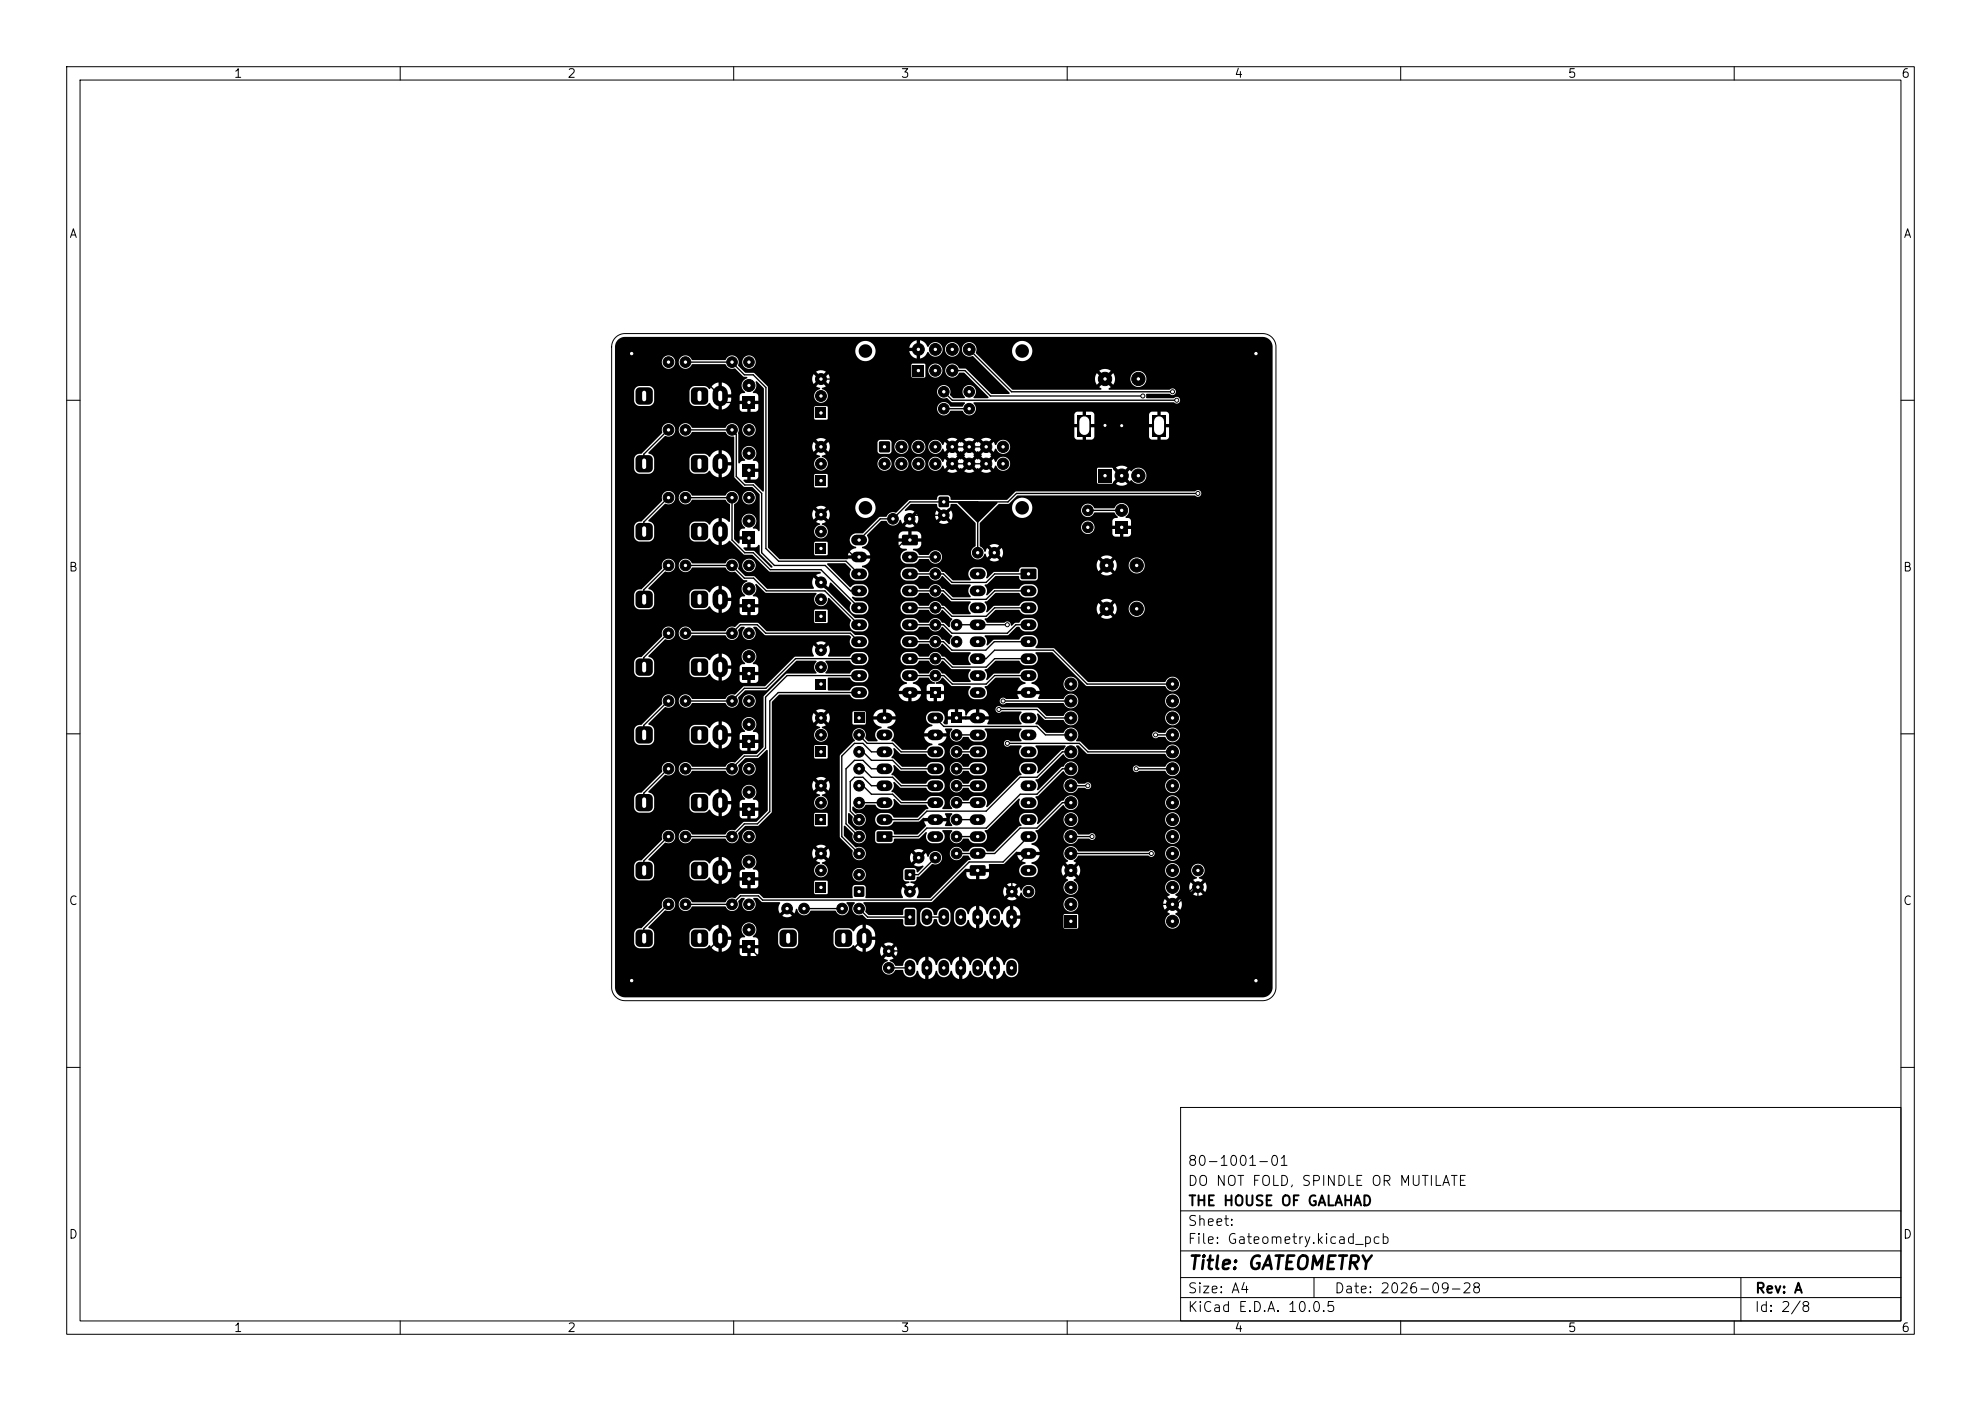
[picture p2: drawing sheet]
<svg xmlns="http://www.w3.org/2000/svg" width="297mm" height="210mm" viewBox="0 0 297 210" stroke-linecap="round" stroke-linejoin="round" font-family="sans-serif">
<defs><g id="words">
<text font-size="2" x="178" y="190.8">Title: GATEOMETRY</text>
<g font-size="1.5">
<text x="178" y="178.1">DO NOT FOLD, SPINDLE OR MUTILATE</text>
<text x="178" y="175.1">80-1001-01</text>
<text x="178" y="184.1">Sheet:</text>
<text x="178" y="181.1">THE HOUSE OF GALAHAD</text>
<text x="178" y="186.8">File: Gateometry.kicad_pcb</text>
<text x="178" y="197">KiCad E.D.A. 10.0.5</text>
<text x="178" y="194.2">Size: A4</text>
<text x="200" y="194.2">Date: 2026-09-28</text>
<text x="263" y="197">Id: 2/8</text>
<text x="263" y="194.2">Rev: A</text>
</g>
<g font-size="1.3">
<text x="35" y="12">1</text>
<text x="85" y="12">2</text>
<text x="135" y="12">3</text>
<text x="185" y="12">4</text>
<text x="235" y="12">5</text>
<text x="285" y="12">6</text>
<text x="10.3" y="36">A</text>
<text x="285.3" y="36">A</text>
<text x="10.2" y="86">B</text>
<text x="285.2" y="86">B</text>
<text x="10.2" y="136">C</text>
<text x="285.2" y="136">C</text>
<text x="10.2" y="186">D</text>
<text x="285.2" y="186">D</text>
<text x="35" y="200">1</text>
<text x="85" y="200">2</text>
<text x="135" y="200">3</text>
<text x="185" y="200">4</text>
<text x="235" y="200">5</text>
<text x="285" y="200">6</text>
</g>
</g></defs>
<g fill="none" stroke="#000" stroke-width=".15">
<path d="M10 10h277v190h-277zM12 12h273v186h-273zM60 10v2M110 10v2M160 10v2M210 10v2M260 10v2M92.3 50.6a2 2 0 0 1 1.4-.6h95.6a2 2 0 0 1 2 2v96a2 2 0 0 1-2 2h-95.6a2 2 0 0 1-2-2v-96a2 2 0 0 1 .6-1.4zM10 60h2M285 60h2M10 110h2M285 110h2"/>
<path d="M10 160h2M177 166h108v32h-108zM285 160h2M60 198v2M110 198v2M160 198v2M177 194.5h108M177 191.5h108M177 187.5h108M177 181.5h108M197 191.5v3M210 198v2"/>
<path d="M260 198v2M261 191.5v6.5"/>
</g>
<g fill="#000" stroke="#000" stroke-width=".15">
<circle cx="94.7" cy="53" r="2.2"/>
<circle cx="94.7" cy="53" r="1.3"/>
<circle cx="100.2" cy="54.3" r=".8"/>
<circle cx="102.8" cy="54.3" r=".8"/>
<circle cx="109.7" cy="54.3" r=".8"/>
<circle cx="112.3" cy="57.8" r=".9"/>
<circle cx="112.3" cy="54.3" r=".8"/>
<circle cx="123.1" cy="59.4" r=".82"/>
<circle cx="123.1" cy="56.8" r=".82"/>
<circle cx="137.7" cy="52.4" r=".89"/>
<circle cx="140.2" cy="55.5" r=".85"/>
<circle cx="140.2" cy="52.4" r=".89"/>
<circle cx="141.5" cy="58.7" r=".8"/>
<circle cx="142.8" cy="55.5" r=".85"/>
<circle cx="142.8" cy="52.4" r=".89"/>
<circle cx="145.3" cy="58.7" r=".8"/>
<circle cx="145.3" cy="52.4" r=".89"/>
<circle cx="165.7" cy="56.8" r="1"/>
<circle cx="170.7" cy="56.8" r="1"/>
<circle cx="171.3" cy="59.4" r=".3"/>
<circle cx="175.8" cy="58.7" r=".3"/>
<circle cx="176.4" cy="60" r=".3"/>
<circle cx="188.3" cy="53" r="2.2"/>
<circle cx="188.3" cy="53" r="1.3"/>
<circle cx="100.2" cy="74.6" r=".8"/>
<circle cx="100.2" cy="64.4" r=".8"/>
<circle cx="102.8" cy="64.4" r=".8"/>
<circle cx="102.8" cy="74.6" r=".8"/>
<circle cx="109.7" cy="64.4" r=".8"/>
<circle cx="109.7" cy="74.6" r=".8"/>
<circle cx="112.3" cy="78.1" r=".9"/>
<circle cx="112.3" cy="67.9" r=".9"/>
<circle cx="112.3" cy="74.6" r=".8"/>
<circle cx="112.3" cy="64.4" r=".8"/>
<circle cx="123.1" cy="69.5" r=".82"/>
<circle cx="123.1" cy="67" r=".82"/>
<circle cx="123.1" cy="79.7" r=".82"/>
<circle cx="123.1" cy="77.1" r=".82"/>
<circle cx="132.6" cy="69.5" r=".85"/>
<circle cx="133.9" cy="77.8" r=".8"/>
<circle cx="135.1" cy="67" r=".85"/>
<circle cx="135.1" cy="69.5" r=".85"/>
<circle cx="136.4" cy="77.8" r=".8"/>
<circle cx="137.7" cy="67" r=".85"/>
<circle cx="137.7" cy="69.5" r=".85"/>
<circle cx="140.2" cy="69.5" r=".85"/>
<circle cx="140.2" cy="67" r=".85"/>
<circle cx="141.5" cy="61.3" r=".8"/>
<circle cx="141.5" cy="77.2" r=".8"/>
<circle cx="142.8" cy="69.5" r=".85"/>
<circle cx="142.8" cy="67" r=".85"/>
<circle cx="145.3" cy="67" r=".85"/>
<circle cx="145.3" cy="69.5" r=".85"/>
<circle cx="145.3" cy="61.3" r=".8"/>
<circle cx="147.8" cy="69.5" r=".85"/>
<circle cx="147.8" cy="67" r=".85"/>
<circle cx="150.4" cy="69.5" r=".85"/>
<circle cx="150.4" cy="67" r=".85"/>
<circle cx="163.1" cy="76.5" r=".8"/>
<circle cx="163.1" cy="79" r=".8"/>
<circle cx="165.7" cy="63.8" r=".3"/>
<circle cx="168.2" cy="76.5" r=".9"/>
<circle cx="168.2" cy="71.3" r="1"/>
<circle cx="168.2" cy="63.8" r=".3"/>
<circle cx="170.7" cy="71.3" r="1"/>
<circle cx="179.6" cy="74" r=".3"/>
<circle cx="100.2" cy="94.9" r=".8"/>
<circle cx="100.2" cy="84.8" r=".8"/>
<circle cx="102.8" cy="94.9" r=".8"/>
<circle cx="102.8" cy="84.8" r=".8"/>
<circle cx="109.7" cy="94.9" r=".8"/>
<circle cx="109.7" cy="84.8" r=".8"/>
<circle cx="112.3" cy="88.3" r=".9"/>
<circle cx="112.3" cy="98.4" r=".9"/>
<circle cx="112.3" cy="94.9" r=".8"/>
<circle cx="112.3" cy="84.8" r=".8"/>
<circle cx="123.1" cy="97.5" r=".82"/>
<circle cx="123.1" cy="89.8" r=".82"/>
<circle cx="123.1" cy="87.3" r=".82"/>
<circle cx="123.1" cy="100" r=".82"/>
<circle cx="140.2" cy="98.7" r=".8"/>
<circle cx="140.2" cy="88.6" r=".8"/>
<circle cx="140.2" cy="83.5" r=".8"/>
<circle cx="140.2" cy="91.1" r=".8"/>
<circle cx="140.2" cy="96.2" r=".8"/>
<circle cx="140.2" cy="93.6" r=".8"/>
<circle cx="140.2" cy="86" r=".8"/>
<circle cx="143.4" cy="96.2" r=".8"/>
<circle cx="143.4" cy="93.6" r=".8"/>
<circle cx="146.6" cy="82.9" r=".8"/>
<circle cx="149.1" cy="82.9" r=".8"/>
<circle cx="151" cy="93.7" r=".3"/>
<circle cx="165.9" cy="84.8" r="1"/>
<circle cx="165.9" cy="91.3" r="1"/>
<circle cx="170.4" cy="84.8" r="1"/>
<circle cx="170.4" cy="91.3" r="1"/>
<circle cx="100.2" cy="115.2" r=".8"/>
<circle cx="100.2" cy="105.1" r=".8"/>
<circle cx="102.8" cy="105.1" r=".8"/>
<circle cx="102.8" cy="115.2" r=".8"/>
<circle cx="109.7" cy="115.2" r=".8"/>
<circle cx="109.7" cy="105.1" r=".8"/>
<circle cx="112.3" cy="118.7" r=".9"/>
<circle cx="112.3" cy="108.6" r=".9"/>
<circle cx="112.3" cy="105.1" r=".8"/>
<circle cx="112.3" cy="115.2" r=".8"/>
<circle cx="123.1" cy="107.6" r=".82"/>
<circle cx="123.1" cy="117.8" r=".82"/>
<circle cx="123.1" cy="110.2" r=".82"/>
<circle cx="128.8" cy="112.7" r=".8"/>
<circle cx="128.8" cy="115.2" r=".8"/>
<circle cx="128.8" cy="117.8" r=".8"/>
<circle cx="128.8" cy="110.2" r=".8"/>
<circle cx="140.2" cy="101.3" r=".8"/>
<circle cx="143.4" cy="115.2" r=".8"/>
<circle cx="143.4" cy="112.7" r=".8"/>
<circle cx="143.4" cy="117.8" r=".8"/>
<circle cx="143.4" cy="110.2" r=".8"/>
<circle cx="149.8" cy="106.4" r=".3"/>
<circle cx="150.4" cy="105.1" r=".3"/>
<circle cx="151" cy="111.4" r=".3"/>
<circle cx="160.5" cy="115.2" r=".9"/>
<circle cx="160.5" cy="107.6" r=".9"/>
<circle cx="160.5" cy="110.2" r=".9"/>
<circle cx="160.5" cy="112.7" r=".9"/>
<circle cx="160.5" cy="105.1" r=".9"/>
<circle cx="160.5" cy="117.8" r=".9"/>
<circle cx="160.5" cy="102.5" r=".9"/>
<circle cx="163.1" cy="117.8" r=".3"/>
<circle cx="170.3" cy="115.2" r=".3"/>
<circle cx="173.3" cy="110.2" r=".3"/>
<circle cx="175.8" cy="105.1" r=".9"/>
<circle cx="175.8" cy="112.7" r=".9"/>
<circle cx="175.8" cy="115.2" r=".9"/>
<circle cx="175.8" cy="110.2" r=".9"/>
<circle cx="175.8" cy="117.8" r=".9"/>
<circle cx="175.8" cy="107.6" r=".9"/>
<circle cx="175.8" cy="102.5" r=".9"/>
<circle cx="100.2" cy="125.4" r=".8"/>
<circle cx="100.2" cy="135.6" r=".8"/>
<circle cx="102.8" cy="125.4" r=".8"/>
<circle cx="102.8" cy="135.6" r=".8"/>
<circle cx="109.7" cy="125.4" r=".8"/>
<circle cx="109.7" cy="135.6" r=".8"/>
<circle cx="112.3" cy="129.2" r=".9"/>
<circle cx="112.3" cy="139.4" r=".9"/>
<circle cx="112.3" cy="125.4" r=".8"/>
<circle cx="112.3" cy="135.6" r=".8"/>
<circle cx="118" cy="136.2" r=".8"/>
<circle cx="120.5" cy="136.2" r=".8"/>
<circle cx="123.1" cy="120.3" r=".82"/>
<circle cx="123.1" cy="130.5" r=".82"/>
<circle cx="123.1" cy="127.9" r=".82"/>
<circle cx="126.3" cy="136.2" r=".8"/>
<circle cx="128.8" cy="122.9" r=".8"/>
<circle cx="128.8" cy="125.4" r=".8"/>
<circle cx="128.8" cy="120.3" r=".8"/>
<circle cx="128.8" cy="136.2" r=".8"/>
<circle cx="128.8" cy="131.1" r=".8"/>
<circle cx="128.8" cy="127.9" r=".8"/>
<circle cx="136.4" cy="133.7" r=".8"/>
<circle cx="137.7" cy="128.6" r=".8"/>
<circle cx="140.2" cy="128.6" r=".8"/>
<circle cx="143.4" cy="120.3" r=".8"/>
<circle cx="143.4" cy="125.4" r=".8"/>
<circle cx="143.4" cy="122.9" r=".8"/>
<circle cx="143.4" cy="127.9" r=".8"/>
<circle cx="151.7" cy="133.7" r=".8"/>
<circle cx="154.2" cy="133.7" r=".8"/>
<circle cx="160.5" cy="125.4" r=".9"/>
<circle cx="160.5" cy="120.3" r=".9"/>
<circle cx="160.5" cy="122.9" r=".9"/>
<circle cx="160.5" cy="130.5" r=".9"/>
<circle cx="160.5" cy="127.9" r=".9"/>
<circle cx="160.5" cy="135.6" r=".9"/>
<circle cx="160.5" cy="133" r=".9"/>
<circle cx="163.7" cy="125.4" r=".3"/>
<circle cx="172.6" cy="127.9" r=".3"/>
<circle cx="175.8" cy="122.9" r=".9"/>
<circle cx="175.8" cy="120.3" r=".9"/>
<circle cx="175.8" cy="125.4" r=".9"/>
<circle cx="175.8" cy="130.5" r=".9"/>
<circle cx="175.8" cy="135.6" r=".9"/>
<circle cx="175.8" cy="138.1" r=".9"/>
<circle cx="175.8" cy="127.9" r=".9"/>
<circle cx="175.8" cy="133" r=".9"/>
<circle cx="179.6" cy="133" r=".8"/>
<circle cx="179.6" cy="130.5" r=".8"/>
<circle cx="94.7" cy="147" r="2.2"/>
<circle cx="94.7" cy="147" r="1.3"/>
<circle cx="133.2" cy="142.6" r=".8"/>
<circle cx="133.2" cy="145.1" r=".8"/>
<circle cx="188.3" cy="147" r="1.3"/>
<circle cx="188.3" cy="147" r="2.2"/>
</g>
<g fill="#000">
<path d="M136.8 54.7h1.7v1.7h-1.7zM92.6 51l.5-.4 .6-.1h95.6l.6 .1 .5 .4 .3 .4 .1 .6v96l-.1 .6-.4 .5-.4 .3-.6 .1h-95.8l-.4-.1-.5-.4-.4-.8v-8.3h2.9v1.5a.84 .84 0 0 0 .8 .7h1.4l.5-.2 .3-.5v-1.5h5.3v1.5a.84 .84 0 0 0 .8 .7h1.4l.4-.1 .3-.3h.2a1.62 1.62 0 0 0 1.2 1v-1.2l.2-.1 .3 .1v1.2l.2-.1a1.66 1.66 0 0 0 1.2-1.6h1.3v.7h.9v.4l-.9 .1v.7a.49 .49 0 0 0 .4 .4h.7v-.8l.2-.2 .3 .2v.8h.8l.2-.1 .2-.3v-.7l-.9-.1-.1-.4h.1h.9v-.8a.58 .58 0 0 0-.7-.4l-.1-.2 .3-.4h3.5v1.5a.84 .84 0 0 0 .7 .7h1.5l.5-.2 .3-.5v-1.5h5.3v1.5a.84 .84 0 0 0 .7 .7h1.5l.4-.1 .3-.3h.2a1.62 1.62 0 0 0 1.2 1v-1.2l.4-.1 .1 .1v1.2l.6-.2h1.5l.3 .8 .6-.6 .3 .3-.6 .7 .5 .2a.13 .13 0 0 1 .1 .1 .13 .13 0 0 1-.1 .1 1.02 1.02 0 0 0-.4 1.7 1.02 1.02 0 0 0 1.7-.4h1.1a1.05 1.05 0 0 0 1 1.1 1.05 1.05 0 0 0 1.1-1h.1a1.44 1.44 0 0 0 1.1 1.3v-1.2l.2-.1 .3 .1 .1 1.2a1.44 1.44 0 0 0 1-1.3h.1a1.06 1.06 0 0 0 1.1 1 1.06 1.06 0 0 0 1.1-1h.1a1.44 1.44 0 0 0 1.1 1.3v-1.2l.1-.1 .4 .1v1.2a1.44 1.44 0 0 0 1.1-1.3h.1a1.06 1.06 0 0 0 1.1 1 1.06 1.06 0 0 0 1-1h.2a1.44 1.44 0 0 0 1.1 1.3v-1.2l.1-.1 .4 .1v1.2a1.44 1.44 0 0 0 1.1-1.3h.1a1.03 1.03 0 0 0 1 1 1.03 1.03 0 0 0 1.1-.9l-.1-1.2a1.04 1.04 0 0 0-1.1-.7 1.04 1.04 0 0 0-.9 .9h-.1a1.47 1.47 0 0 0-1.1-1.2l-.1 1.3h-.3l-.1-.1v-1.2l-.6 .3-.3 .3-.2 .6h-.2a1.06 1.06 0 0 0-1-.9 1.06 1.06 0 0 0-1.1 .9h-.1a1.47 1.47 0 0 0-1.1-1.2l-.1 1.3h-.3l-.1-.1v-1.2l-.6 .3-.3 .3-.2 .6h-.1a1.06 1.06 0 0 0-1.1-.9 1.06 1.06 0 0 0-1.1 .9h-.1a1.47 1.47 0 0 0-1.1-1.2l-.1 1.3h-.3l-.1-.1v-1.2l-.6 .3-.3 .3-.1 .6h-.2a1.05 1.05 0 0 0-1.1-.9 1.05 1.05 0 0 0-1 1.1l-1.2-.1a1.18 1.18 0 0 0-.8-.7l.1-.1 .5-.2-.6-.6 .2-.4 .7 .6a1.29 1.29 0 0 0 0-1.4l-.5 .5h-.2l-.2-.3 .5-.6a1.29 1.29 0 0 0-1.4 0l.6 .6-.2 .3-.7-.5-.3 .6h-1.5a1.65 1.65 0 0 0 .8-1.6h-1.2l-.1-.1v-.4h1.3v-.3a1.64 1.64 0 0 0-1.4-1.5v1.1l-.1 .2-.4-.2v-1.1a1.98 1.98 0 0 0-1.3 1l-.7-.5h-1.6a.85 .85 0 0 0-.7 .8h-5.3l-.3-.5-.4-.3h-1.6a.85 .85 0 0 0-.7 .8h-3.4a1.12 1.12 0 0 0-.6-1.5 1.12 1.12 0 0 0-1.4 .5 1.12 1.12 0 0 0 .4 1.5v.1a.64 .64 0 0 0-.8 .5l-2.6-.2v-.4h1.3v-.3a1.64 1.64 0 0 0-1.4-1.5v1.1l-.1 .2-.4-.2v-1.1a1.98 1.98 0 0 0-1.3 1l-.7-.5h-1.6a.85 .85 0 0 0-.7 .8h-5.3l-.3-.5-.6-.3v-.2l2.4-2.4h.3a1 1 0 0 0 1.3-.9h.6v.3a1.06 1.06 0 0 0 1 .6 1.06 1.06 0 0 0 1-.6h4.9a1.24 1.24 0 0 0 1.3 .6 1.08 1.08 0 0 0 .7-1.4l.4-.5h.5l.1 .1a1.03 1.03 0 0 0-.2 1.5 1.03 1.03 0 0 0 1.5 0 1.03 1.03 0 0 0-.1-1.5l.1-.1h.6l.7 .6h2.6a.29 .29 0 0 1-.1 .5 1.29 1.29 0 0 0 .1 1.2l.6-.5h.2l.2 .3-.6 .6a1.3 1.3 0 0 0 1.4 0l-.5-.6v-.2l.3-.1 .6 .5 .2-.6h.2a1.05 1.05 0 0 0 1 .9 1.05 1.05 0 0 0 1.1-.7h3.6a1.25 1.25 0 0 0 1.3 .7 1.06 1.06 0 0 0 .4-1.9l.1-.1h1l.2 .1a1.07 1.07 0 0 0-.2 1.4 1.07 1.07 0 0 0 1.3 .4l.7 .7h5.3l.1 .1 .1 .7 .3 .3h1.3l.3-.3v-.7h.6v.3a1.03 1.03 0 0 0 1.2 .6 1.03 1.03 0 0 0 .8-1h.4l.1 .1a1 1 0 0 0 1 1 1 1 0 0 0 1-1h.5l.1 .3a1.04 1.04 0 0 0 1.1 .7 1.04 1.04 0 0 0 .9-1h.1a1.44 1.44 0 0 0 1.1 1.2v-1.1l.2-.1 .3 .1 .1 1.1a1.44 1.44 0 0 0 1-1.2h.2a1.06 1.06 0 0 0 1 1 1.06 1.06 0 0 0 1.1-1h.1a1.44 1.44 0 0 0 1.1 1.2v-1.2h.5v1.2h.3l.6-.6 .2-.8h-.9v-.4l.9-.1h6.4l.1 1.9 2 .1 .1-.1 .1-1.9-.2-.2h-1.9l-.2 .2h-6.4v-.3a1.29 1.29 0 0 0-1.1-1.1l-.1 1.3h-.3l-.1-.1v-1.2l-.6 .3-.3 .3-.1 .6h-.2a1.06 1.06 0 0 0-1.1-.9 1.06 1.06 0 0 0-1 .9h-.2a1.47 1.47 0 0 0-1.1-1.2v1.3h-.4l-.1-.1v-1.2l-.6 .3-.2 .3-.2 .6h-.2a1.03 1.03 0 0 0-1-.9 1.03 1.03 0 0 0-1.1 .9v.9h-.5v-.9a1.03 1.03 0 0 0-1.1-.9 1.03 1.03 0 0 0-.9 1l-.4 .1a1.33 1.33 0 0 0-1.2-1.1l-.4 .1-.3 .2a1.71 1.71 0 0 0-.2 1.5h-.6v-1.5l-.1-.2-.2-.1h-1.4l-.3 .3v.7l-.1 .1h-5l-.6-.5 .1-.6-.3-.6h29.9a1.1 1.1 0 0 0 1.2 1.2 1.1 1.1 0 0 0 1-1.3h12.8v.5l.2 .5 .7-.7 .3 .3v.1l-.6 .6 .4 .3a1.1 1.1 0 0 0-.6 1.5 1.1 1.1 0 0 0 1.5 .5 1.1 1.1 0 0 0 .3-1.6l-.4-.4 .4-.3-.6-.7 .3-.3 .7 .7a1.41 1.41 0 0 0-.1-1.6l-.6 .6-.3-.3v-.1l.6-.6-.4-.2v-.2a1.1 1.1 0 0 0 .7-1.1h1.4l.2 .8 .7-.6 .3 .3-.6 .7a1.3 1.3 0 0 0 1.4 0l-.5-.6v-.2l.3-.2 .6 .6a1.29 1.29 0 0 0 0-1.4l-.7 .5-.3-.3 .6-.6-.4-.2a.14 .14 0 0 1-.2-.1 .14 .14 0 0 1 .2-.2 1.01 1.01 0 0 0 .5-1.5 1.01 1.01 0 0 0-1.7 .1 1.01 1.01 0 0 0 .7 1.5v.2l-.5 .2 .6 .6-.3 .3-.7-.5-.2 .6h-1.4a1.12 1.12 0 0 0-1.8-.7 1.12 1.12 0 0 0 .3 1.9l-.4 .3 .6 .6-.3 .4-.7-.6-.2 .6h-12.8a1.1 1.1 0 0 0-1.1-.9 1.1 1.1 0 0 0-1.1 1h-29.9l-.1-.2 .2-.1h10l1.8-1.6h9l.2 .8 .6-.6 .3 .2-.5 .7a1.29 1.29 0 0 0 1.4 0l-.5-.6 .3-.3 .6 .6 .2-.4a.14 .14 0 0 1 .1-.2 .14 .14 0 0 1 .1 .1 1 1 0 0 0 1.6 .5 1 1 0 0 0-.1-1.6 1 1 0 0 0-1.5 .7h-.2l-.2-.6-.6 .6-.3-.2 .5-.7a1.29 1.29 0 0 0-1.4 0l.6 .6-.3 .3h-.1l-.6-.6-.2 .7h-9l3.3-3.4 1.5 .1v.4h-1.3v.4a.74 .74 0 0 0 .7 .7h.7v-.8l.2-.1 .3 .1v.8h.8a.81 .81 0 0 0 .7-1.1h-1.3v-.4l.1-.1h1.2l-.1-.6 .2-.1h2.1l1.9-1.8 1.4 .1v.3l-.1 .1h-1.2a1.44 1.44 0 0 0 1.3 1.1v.1a1.03 1.03 0 0 0-1 1 1.03 1.03 0 0 0 .9 1.1h1a1.01 1.01 0 0 0 .9-1.1h3.6v.4l.2 .5 .7-.6 .3 .3-.6 .6 .3 .2v.2a1.11 1.11 0 0 0-.4 1.7 1.11 1.11 0 0 0 1.7 0 1.11 1.11 0 0 0-.4-1.7v-.2l.3-.2-.6-.7 .3-.2 .7 .6 .2-.9h12.8a1.1 1.1 0 0 0 1.5 1.1 1.1 1.1 0 0 0 .3-1.9 1.1 1.1 0 0 0-1.8 .6v.2h-12.8l-.2-.7-.6 .6-.4-.3 .6-.7-.3-.2v-.1l.7-.8h10.5a.53 .53 0 0 0 .6 .2 .53 .53 0 0 0 .3-.5h1.6v.1a1.1 1.1 0 0 0 1.7 .9 1.1 1.1 0 0 0 0-1.9 1.1 1.1 0 0 0-1.7 .9h-1.6v-.2a.56 .56 0 0 0-1-.1h-10.5a1.12 1.12 0 0 0-1.8-.4 1.12 1.12 0 0 0 .3 1.8l-.3 .3 .6 .7-.3 .3h-.1l-.6-.6-.2 .7h-3.6a1.14 1.14 0 0 0-1-1v-.1a1.4 1.4 0 0 0 1.3-1.1h-1.2l-.1-.2 .1-.3h1.2a1.46 1.46 0 0 0-1.3-1.1 .29 .29 0 0 1 .4-.3 .99 .99 0 0 0 .6-.8h3.8l.1 .1a1.14 1.14 0 0 0 1 .9 1.14 1.14 0 0 0 1.2-.8h1.5l.2 .1a.5 .5 0 0 0 .8-.3h10.5v.1a1.09 1.09 0 0 0 1.8 .6 1.09 1.09 0 0 0-.3-1.8 1.09 1.09 0 0 0-1.5 1.1h-10.5a.54 .54 0 0 0-.3-.6 .54 .54 0 0 0-.6 .2h-1.7a1.11 1.11 0 0 0-1.3-.8 1.11 1.11 0 0 0-.9 1.2h-3.8v-.4l-.4-.6 .5-.1 1.6-1.6h2.1a1.1 1.1 0 0 0 1.1 1.2 1.1 1.1 0 0 0 1.2-1.2h13v.1a1.1 1.1 0 0 0 1.7 .9 1.1 1.1 0 0 0 0-1.9 1.1 1.1 0 0 0-1.7 .9h-13l-.1-.2a1.1 1.1 0 0 0-1.1-.8 1.1 1.1 0 0 0-1.1 1h-2.1l2-2.1h.2l.1 .2a1.1 1.1 0 0 0 1.3 .5 1.1 1.1 0 0 0 .8-1.2h13v.2a1.1 1.1 0 0 0 1.7 .9 1.1 1.1 0 0 0 0-1.9 1.1 1.1 0 0 0-1.7 .8h-13l-.1-.1a1.09 1.09 0 0 0-.9-.9 1.29 1.29 0 0 0-1.3 .8l-.3 .1-3.4 3.4a.13 .13 0 0 1-.2 0 .13 .13 0 0 1 0-.2l.1-.5a1 1 0 0 0-.9-.9h-1.2a1.07 1.07 0 0 0-.3 1.8l-.5 .2-3.7 3.7h-1.1a1.02 1.02 0 0 0-.8-.7l-1.2 .1-.4 .2-.3 .4h-.8a1.03 1.03 0 0 0-1.3-.7 1.03 1.03 0 0 0-.6 1.4 1.03 1.03 0 0 0 1.4 .5l.6-.6h.7l.4 .6-.5 .2-5.6 5.6h-1.9l-.1-.1a1.3 1.3 0 0 0 0-1.6l-.7 .6-.2-.3 .5-.6-.5-.2a.13 .13 0 0 1-.1-.2 .13 .13 0 0 1 .1-.1h.5l.2-.1 .2-.6h.4l1.8-1.9a1.03 1.03 0 0 0 1.5-.5 1.03 1.03 0 0 0-.7-1.4 1.03 1.03 0 0 0-1.3 .8h-.2l-.2-.6-.6 .6-.3-.2 .5-.7a1.29 1.29 0 0 0-1.4 0l.5 .5v.2l-.3 .2-.5-.6-.2 .3a1.29 1.29 0 0 0 .2 1.2l.5-.5h.2l.2 .2-.6 .7a1.52 1.52 0 0 0 1.4 .1v.2l-.9 .8-.1-.4-.3-.3h-1.3l-.3 .1-.1 .3v1.2l.3 .4 .6 .1v.1l-.6 .3 .6 .6-.3 .3-.7-.6-.1 .3a1.51 1.51 0 0 0 .2 1.3l-.1 .1h-5.5l-.1-.1 .1-1.4-.1-.3-.3-.1h-1.2l-.3 .1-.1 .2 .1 1.5-.2 .1h-13.2l-.8-.6h-2.7l-.7 .6a1.2 1.2 0 0 0-1.6 .7h-4.9a1.26 1.26 0 0 0-1.7-.5l-.2 .3-.1 .5h-.6v-.1a1.03 1.03 0 0 0-1.3-.9 1.03 1.03 0 0 0-.6 1.4l-3.1 3.1h-.3a.85 .85 0 0 0-.8 .8h-2.9v-6h29.9l.1 .1h1.7l.2-.1v-1.7l-.2-.2-1.8 .1v1.8h-29.9v-4.1h2.9v1.4a.87 .87 0 0 0 .8 .8h1.4l.5-.3 .3-.5v-1.4h5.3v1.4a.86 .86 0 0 0 .8 .8h1.4l.4-.1 .3-.4 .3 .2a1.63 1.63 0 0 0 1.1 .8v-1.1l.2-.1 .3 .1v1.1h.2a1.66 1.66 0 0 0 1.2-1.7h1.3v.7l.9 .1v.4h-.9v.8l.2 .3 .9 .1 .1-1h.4v.1v.9h.7a.49 .49 0 0 0 .5-.5v-.7h-.8l-.2-.1 .1-.4h.9v-.7a.54 .54 0 0 0-.7-.4l-.1-.2a1.14 1.14 0 0 0 .3-1.6 1.14 1.14 0 0 0-1.6-.2 1.17 1.17 0 0 0 .1 1.8v.1a.64 .64 0 0 0-.8 .5l-2.6-.1v-.5h1.3v-.2a1.64 1.64 0 0 0-1.4-1.6v1.2l-.1 .1-.4-.1v-1.1a1.97 1.97 0 0 0-1.3 .9l-.7-.4h-1.6a.85 .85 0 0 0-.7 .8h-5.3l-.3-.6-.4-.2a.15 .15 0 0 1-.2-.1 .15 .15 0 0 1 0-.1l1-1h23.6v.4l.2 .5 .5-.5 .3 .2-.5 .6 .6 .3v.2a1.02 1.02 0 0 0-.7 1.5 1.02 1.02 0 0 0 1.6 .2h4v.2a1.01 1.01 0 0 0 .7 .7 1.01 1.01 0 0 0 1.3-.8 1.01 1.01 0 0 0-1-1.2 1.01 1.01 0 0 0-1 1.1h-4l.1-.1a1.07 1.07 0 0 0-.7-1.7l.1-.2 .5-.2-.5-.5 .3-.3 .6 .5a1.3 1.3 0 0 0 0-1.5l-.5 .5-.2-.1-.2-.2 .5-.6a1.31 1.31 0 0 0-1.5 0l.5 .6-.3 .3-.5-.5-.2 .6h-23.6l1.6-1.5a1.01 1.01 0 0 0 1.4-.7 1.01 1.01 0 0 0-1.1-1.2 1.01 1.01 0 0 0-.8 1.4l-3.1 3.1-.4 .1a.85 .85 0 0 0-.7 .8h-2.9v-10.2h2.9v1.5l.2 .5 .5 .2h1.5a.85 .85 0 0 0 .8-.8v-1.4h5.3v1.5a.86 .86 0 0 0 .8 .7h1.4l.4-.1 .3-.3 .3 .2a1.63 1.63 0 0 0 1.1 .8v-1.2l.2-.1 .3 .1v1.2l.2-.1a1.67 1.67 0 0 0 1.2-1.7h-1.2l-.1-.3h2.6v.7h.8l.2 .2-.2 .3h-.8v.8l.1 .2 .3 .2h.7l.1-.9 .4-.1v.1v.9h.7a.49 .49 0 0 0 .5-.5v-.7h-1l.1-.4 .9-.1-.1-.9-.2-.2h-.5v-.2a1.12 1.12 0 0 0 .2-1.7 1.12 1.12 0 0 0-1.7 .1 1.12 1.12 0 0 0 .3 1.6v.2a.64 .64 0 0 0-.8 .4h-2.6l.1-.2h1.2a1.65 1.65 0 0 0-1.4-1.8v1.1l-.1 .1-.4-.1v-1.1a1.97 1.97 0 0 0-1.3 1l-.7-.5h-1.6a.85 .85 0 0 0-.7 .8h-5.3l-.3-.5-.4-.3a.15 .15 0 0 1-.2 0 .15 .15 0 0 1 0-.2l2.4-2.4h.5a1.03 1.03 0 0 0 1.1-1.1 1.03 1.03 0 0 0-1.3-.9 1.03 1.03 0 0 0-.6 1.5l-3.1 3.1h-.4a.85 .85 0 0 0-.7 .8h-2.9v-10.2h2.9v1.5a.85 .85 0 0 0 .8 .8h1.4l.5-.3 .3-.5v-1.5h5.3v1.5a.85 .85 0 0 0 .8 .8h1.4l.4-.2 .3-.3 .3 .2a1.63 1.63 0 0 0 1.1 .8v-1.1l.2-.2 .3 .2v1.1h.2a1.66 1.66 0 0 0 1.2-1.8h-1.2l-.1-.2h2.6v.7h.8l.2 .1-.2 .4h-.8v.7l.1 .3 .3 .1h.7l.1-.9h.4v.1v.8h.7a.49 .49 0 0 0 .5-.4v-.7l-1-.1 .1-.4h.9l-.1-.9-.2-.2-.5-.1v-.2a1.12 1.12 0 0 0 .2-1.6 1.12 1.12 0 0 0-1.7 0 1.12 1.12 0 0 0 .3 1.7v.1a.64 .64 0 0 0-.8 .5h-2.6l.1-.3h1.2a1.65 1.65 0 0 0-1.4-1.8v1.2l-.1 .1-.4-.1v-1.2a1.97 1.97 0 0 0-1.3 1l-.7-.4h-1.6a.85 .85 0 0 0-.7 .7h-5.3l-.3-.5-.5-.3-.1-.1 2.5-2.5a1.08 1.08 0 0 0 1.5-.8h.6v.2a1.05 1.05 0 0 0 1 .7 1.05 1.05 0 0 0 1-.7h4.9a1.25 1.25 0 0 0 1.3 .7 .99 .99 0 0 0 .8-.9h.5v.2a1.01 1.01 0 0 0 1.7 .4 1.01 1.01 0 0 0-.4-1.7 1.01 1.01 0 0 0-1.3 1.1h-.5l-.1-.6 1-1.1 3.3-.1 4.4-4.4h2.9l.1 .2a1.13 1.13 0 0 0 0 1.7l-.1 .1h-4.4l-3.4 3.3v7.7l-1.1 1-1.9 .1-1.3 1.2a1.33 1.33 0 0 0-1.5 .6h-4.9a1.03 1.03 0 0 0-1.3-.7 1.03 1.03 0 0 0-.7 1.4 1.03 1.03 0 0 0 1.4 .5l.6-.6h4.9a1.24 1.24 0 0 0 1.3 .7l.2-.1a.98 .98 0 0 0 .6-.8h.5v.2a1.01 1.01 0 0 0 1.7 .5 1.01 1.01 0 0 0-.3-1.7 1.01 1.01 0 0 0-1.4 1h-.5l-.1-.6 1-1 2-.1 1.2-1.2h.2v9.1l-1.6 1.7h-2l-1.3 1.2a1.33 1.33 0 0 0-1.5 .7h-4.9a1.03 1.03 0 0 0-1.3-.7 1.03 1.03 0 0 0-.7 1.2 1.03 1.03 0 0 0 1.3 .8l.3-.2 .4-.5h4.9a1.05 1.05 0 0 0 1.1 .7 1.05 1.05 0 0 0 1-.9h.5v.2a1.01 1.01 0 0 0 1.7 .4 1.01 1.01 0 0 0-.4-1.7 1.01 1.01 0 0 0-1.3 1.1h-.5l-.1-.6 1-1.1h2l1.8-1.8h6.6v1.8l1.9 .1 .1-.2v-1.7l-.1-.1-1.8-.1-.1 .2h-6.6l.2-.3v-4h6.1v.4l.2 .4 .5-.5 .3 .3-.5 .6 .5 .2a.14 .14 0 0 1 .2 .1 .14 .14 0 0 1-.2 .1 1.02 1.02 0 0 0-.5 1.7 1.02 1.02 0 0 0 1.7-.2 1.02 1.02 0 0 0-.7-1.5v-.2l.5-.2-.5-.5 .3-.4 .6 .5a1.31 1.31 0 0 0 0-1.5l-.5 .5h-.2l-.2-.3 .5-.5a1.31 1.31 0 0 0-1.5 0l.5 .6-.3 .2-.5-.5-.2 .7h-6.1v-5.8h6.4v1.6l.1 .2h1.8l.1-.4h1.8v12.1l1.9 2a1.18 1.18 0 0 0 .9 1.5 1.03 1.03 0 0 0 1.1-1.2 1.03 1.03 0 0 0-1.5-.7l-1.8-1.7 .1-1.5h.1l1.1 1.1a1.21 1.21 0 0 0 .7 1.5 1.03 1.03 0 0 0 1.3-1.2 1.03 1.03 0 0 0-1.5-.7l-1.2-1.2 .1-1.4h.2l.4 .5a1.18 1.18 0 0 0 .9 1.5 1.03 1.03 0 0 0 1.1-1.3 1.03 1.03 0 0 0-1.5-.7l-.5-.4v-.5l.2-.1a1.07 1.07 0 0 0 1.8-.3h1.4l.4 .5 .3 .2h1.2a1.07 1.07 0 0 0 .8-1.5h.2l1 .8h3.7l.4 .6-.4 .1-1.3 1.3-3.5-.1a1.03 1.03 0 0 0-.9-.6h-1.2a1.01 1.01 0 0 0-.7 1.1 1.01 1.01 0 0 0 .9 .9l1.1-.1a1.26 1.26 0 0 0 .8-.6h3.7l.8-.6h1.2l.1 .2-.1 .3h-1.1l.2 .7-1.3 1.3h-3.3l-.2-.1v-.4l-.4-.2h-2.2l-.2 .4v1.2l.1 .3 .3 .1h2l.4-.2 .1-.5h3.6l1.1-1 .2 .1a1.05 1.05 0 0 0 .7 1.6h1.1a1.06 1.06 0 0 0 .8-.8 1.06 1.06 0 0 0-.3-1.1l.1-.1h1.2l.2 .1a1.05 1.05 0 0 0 0 1.7 1.05 1.05 0 0 0 1.6-.5h.8l.3 .5 .4 .2h1.2a1.06 1.06 0 0 0 .8-.8 1.06 1.06 0 0 0-.3-1.1l.5-.1 4.6-4.7h.2v.1a1.01 1.01 0 0 0 .8 1.5h1a1.05 1.05 0 0 0 .9-.7 1.05 1.05 0 0 0-.4-1.1l.5-.2 1.4-1.4h2.3l.1 .1a1.14 1.14 0 0 0 1 .9 1.14 1.14 0 0 0 1.2-.8h1a.52 .52 0 0 0 .5 .2 .52 .52 0 0 0 .4-.4h11.1v.1a1.1 1.1 0 0 0 1.8 .6 1.1 1.1 0 0 0-.3-1.8 1.1 1.1 0 0 0-1.5 1.1l-11.1-.1a.54 .54 0 0 0-.4-.5 .54 .54 0 0 0-.6 .2l-1-.1a1.11 1.11 0 0 0-1.3-.7 1.11 1.11 0 0 0-.9 1.2h-2.3l2.2-2.3h.2l.1 .2a1.1 1.1 0 0 0 1.3 .5 1.1 1.1 0 0 0 .8-1.1h8.1v.1a.54 .54 0 0 0 .5 .4 .54 .54 0 0 0 .5-.2h3.9a1.13 1.13 0 0 0 1.3 .9 1.13 1.13 0 0 0 .9-1.4 1.13 1.13 0 0 0-1.4-.8l-.4 .2-.5 .5h-3.8l-.1-.1a.5 .5 0 0 0-.9 .4h-8.1a1.14 1.14 0 0 0-1.1-1.1 1.14 1.14 0 0 0-1.2 .8l-.3 .1-3.4 3.4h-.2a1.15 1.15 0 0 0-.3-1.4l.1-.1 .4-.1 3.6-3.7h.2a1.12 1.12 0 0 0 1.7 .5 1.12 1.12 0 0 0 .1-1.8l.2-.1 .2 .1 1.4 1.2h11.6a1.12 1.12 0 0 0 1.5 .8 1.12 1.12 0 0 0 .5-1.6 1.12 1.12 0 0 0-1.6-.3l-.5 .5h-11.3l-1.3-1.2-.6-.1-.1-.1 .3-.4 .1-.5h11v.1a.55 .55 0 0 0 .5 .5 .55 .55 0 0 0 .5-.2h1a1.13 1.13 0 0 0 1.9 .4 1.13 1.13 0 0 0-.7-1.8 1.52 1.52 0 0 0-1.3 .8l-1-.1a.5 .5 0 0 0-.5-.1 .5 .5 0 0 0-.4 .4h-11a1.14 1.14 0 0 0-1.1-1 1.14 1.14 0 0 0-1.2 .7h-2.5l-1.2-1.2-.5-.1a1.16 1.16 0 0 0 .3-1.2v-.2a.13 .13 0 0 1 0-.1 .13 .13 0 0 1 .2 0l1 .9h2.7a1.14 1.14 0 0 0 1.2 .8 1.14 1.14 0 0 0 1.1-1h13v.2a1.1 1.1 0 0 0 1.8 .6 1.1 1.1 0 0 0-.3-1.9 1.1 1.1 0 0 0-1.5 1.1h-13v-.2a1.14 1.14 0 0 0-1.1-1 1.14 1.14 0 0 0-1.2 .8h-2.5l-1.4-1.3h-5.3a.53 .53 0 0 0-.8-.1 .53 .53 0 0 0 0 .8 .53 .53 0 0 0 .8 0h2.8l.2 .1-.1 .1a1.07 1.07 0 0 0 .1 1.6l-.2 .1h-4.9l-.1-.2 .3-.5-1.3-.1v-.3l.1-.1h1.2a1.3 1.3 0 0 0-1.5-1.1v.8l-.1 .1-.4-.1v-.8l-.5 .1a1.53 1.53 0 0 0-.9 .9l-.2-.1v-.4a.49 .49 0 0 0-.4-.5h-.6v.8l-.2 .1-.3-.1v-.8l-.8 .1-.3 .3v.7h.9v.4l-.1 .1h-.8v.6l-.1 .1h-.4l-.2-.3a1.03 1.03 0 0 0-.7-1.7l-1.2 .1a1.04 1.04 0 0 0-.7 1.1 1.04 1.04 0 0 0 1 .9l-.1 .2h-.2a1.29 1.29 0 0 0-.9 1h1.1l.1 .2-.1 .3h-1.1a1.42 1.42 0 0 0 1.2 1.1l-.1 .2a1.34 1.34 0 0 0-.9 .7h-3.5l-1.3-1.2-.3-.1-.1-.1a1.06 1.06 0 0 0 .4-1.2 1.06 1.06 0 0 0-1-.7l.1-.1a1.4 1.4 0 0 0 1.2-1.1h-1.2l-.1-.2 .1-.3h1.2a1.3 1.3 0 0 0-1.4-1.1v.8l-.2 .1-.3-.1v-.8l-.6 .1a1.27 1.27 0 0 0-.9 1h1.2l.1 .1-.1 .4h-1.2a1.42 1.42 0 0 0 1.3 1.1v.1a1.08 1.08 0 0 0-.9 .8 1.08 1.08 0 0 0 .3 1.1l-.1 .1h-1.3l-.5-.4a1.04 1.04 0 0 0-.3-1.4 1.04 1.04 0 0 0-1.4 .3 1.04 1.04 0 0 0 .2 1.4l-2.3 2.3h-1.8v-1.4l-.2-.2h-1.7l-.1 .2h-6.4v-4.4h6.1v.4l.2 .5 .5-.5 .3 .2-.5 .6 .5 .2a.14 .14 0 0 1 .2 .1 .14 .14 0 0 1-.2 .2 1.02 1.02 0 0 0-.5 1.6 1.02 1.02 0 0 0 1.7-.1 1.02 1.02 0 0 0-.7-1.5v-.3l.5-.2-.5-.5 .3-.3 .6 .4a1.31 1.31 0 0 0 0-1.4l-.5 .5-.3-.3 .2-.3h4.2l.1 1.8h1.7l.2-.1v-1.7l-.1-.2h-1.7l-.2 .2h-4.2l.2-.3-.2-.1a1.31 1.31 0 0 0-1.3 .1l.5 .6-.3 .3-.5-.5-.2 .6h-6.1v-2.3l1.2-1.1h10.4l.2 .2a1.01 1.01 0 0 0 .8 .5h1a1 1 0 0 0 .9-1.2h5.8v.4l-.1 .1h-1.2l.3 .6a1.36 1.36 0 0 0 1.2 .4v-.9h.4l.1 .9 .8-.2 .5-.6 .1-.2-1.2-.1-.1-.4 1.3-.1a1.56 1.56 0 0 0-1.2-1v-.2a1.59 1.59 0 0 0 1-.7h1.3l.4 .4 .6 .3-.1 .2-.9 .1-.3 .3v.7h.9v.4l-.9 .1 .1 .8 .3 .2h.7v-.8l.1-.1 .4 .1v.8h.6l.4-.2v-.8h-.8l-.1-.2 .1-.3h.8v-.8l-.4-.3h-.7a.13 .13 0 0 1-.1-.1 .13 .13 0 0 1 .1-.1 1.33 1.33 0 0 0 .8-.7h.2l1.3 1.2h2.7l.2 .2a1.06 1.06 0 0 0-.4 1.1 1.06 1.06 0 0 0 .9 .7h1a1.05 1.05 0 0 0 .9-.8 1.05 1.05 0 0 0-.4-1l.4-.2 1.2-1.2h3.5a1.6 1.6 0 0 0 1.1 .7l-.1 .2h-.2a1.29 1.29 0 0 0-1 1.1h1.2l.1 .1v.3l-1.3 .1 .1 .2a.29 .29 0 0 1 .1 .5h-1.9a.53 .53 0 0 0-.8-.1 .53 .53 0 0 0 .1 .8 .53 .53 0 0 0 .8-.1h8.5a1.15 1.15 0 0 0 1.3 .8 1.15 1.15 0 0 0 1-1.2h13v.2a1.1 1.1 0 0 0 1.7 .8 1.1 1.1 0 0 0 0-1.9 1.1 1.1 0 0 0-1.7 .9h-13l-.1-.2a1.13 1.13 0 0 0-1-.8 1.13 1.13 0 0 0-1.2 .8h-3.7l-.1-.2 .3-.5-1.3-.1v-.4h.1h1.2a1.54 1.54 0 0 0-1.3-1.1h4.8a1.1 1.1 0 0 0 1.6 1.1 1.1 1.1 0 0 0 .3-1.9 1.1 1.1 0 0 0-1.8 .6l-.1 .2h-4.8v-.2a1.03 1.03 0 0 0 1-1 1.03 1.03 0 0 0-.9-1h-1.2l-.3 .2-.5 .5h-3.6l-1.1 .9h-.2a1.12 1.12 0 0 0-.2-1.4v-.1l.4-.2 1.3-1.2h3.4l.5 .5 .3 .2h1.2a1.04 1.04 0 0 0 .9-.7 1.04 1.04 0 0 0-.4-1.1l.2-.1h2.4l5.1 5h11.8a1.13 1.13 0 0 0 1.4 .8 1.13 1.13 0 0 0 .7-1.5 1.13 1.13 0 0 0-1.6-.5l-.6 .6h-11.5l-5-5h-2.7l-.2-.2a1.02 1.02 0 0 0 .4-1.1 1.02 1.02 0 0 0-.9-.7h-1.2l-.3 .2-.5 .5h-3.7l-.9 .8h-.2a1.48 1.48 0 0 0-.3-1.3l.1-.2h3.4l1.3-1.2h.5a.99 .99 0 0 0 .8 .7l1-.1a1 1 0 0 0 .9-1 1 1 0 0 0-.9-1l-1.2 .1-.3 .2-.4 .4-.6 .1-.5 .4-.2-.1a.55 .55 0 0 0-.3-.5 .55 .55 0 0 0-.6 .1h-2.6l-.4-.5 .4-.2 1.3-1.2h3.4l.5 .5 .3 .2h1.2a1 1 0 0 0 .9-1h8.8l.1 .5 .2 .5 .6-.6 .3 .3v.1l-.5 .6a1.49 1.49 0 0 0 1.7 0l-.6-.7 .2-.3h.2l.5 .6 .3-.5v-.4h1.8v.2a1.2 1.2 0 0 0 1.8 .9 1.2 1.2 0 0 0 0-2.1 1.2 1.2 0 0 0-1.8 1h-1.8l-.3-.8-.7 .6-.2-.3 .6-.7-.3-.1a1.49 1.49 0 0 0-1.4 .1l.6 .7-.4 .3-.6-.6-.3 .7h-8.8l-.1-.5-.4-.4-.4-.1h-1a1.26 1.26 0 0 0-.9 .7h-3.7l-1.1 1-.2-.1a1.12 1.12 0 0 0-.2-1.4v-.1l.4-.1 1.3-1.2h3.4l.5 .4 .3 .2 1.2 .1a1.01 1.01 0 0 0 .9-1 1.01 1.01 0 0 0-.9-1h-1.2l-.3 .2-.5 .5h-3.6l-1 .9a.13 .13 0 0 1-.2 0 .13 .13 0 0 1 0-.2l.1-.5-.4-.8 .4-.2 1.2-1.2h3.5l.1 .5 .4 .2h2l.3-.1 .1-.3v-1.2l-.1-.2-.3-.2h-2a.69 .69 0 0 0-.4 .7h-3.7l-1 1a.13 .13 0 0 1-.2 0 .13 .13 0 0 1 0-.2l.1-.4a1.01 1.01 0 0 0-.9-1.1l-1.2 .1a1.07 1.07 0 0 0-.3 1.8l-.2 .1h-2.5l-1.3-1.2-.3-.1a1.1 1.1 0 0 0-1.1-.7 1.1 1.1 0 0 0-1 .7h-1.4a1.03 1.03 0 0 0-.9-.7l-1.2 .1a1.01 1.01 0 0 0-.7 1 1.01 1.01 0 0 0 .9 .9h1a1.26 1.26 0 0 0 .9-.7h1.4a1.09 1.09 0 0 0 1 .7 1.09 1.09 0 0 0 1-.7l1.4 1.3h2.8l.2 .1a1.17 1.17 0 0 0 0 1.7l-.2 .1h-2.5l-1.3-1.2h-.3a1.26 1.26 0 0 0-1.7-.5l-.4 .5h-1.3l-.4-.5-.4-.2h-1.2a1.01 1.01 0 0 0-.9 1 1.01 1.01 0 0 0 .9 1l1.2-.1 .4-.2 .3-.4h1.4a1.05 1.05 0 0 0 1 .7 1.05 1.05 0 0 0 1-.7h.2l1.2 1.2h2.8l.2 .2a1.17 1.17 0 0 0 0 1.7l-.2 .1h-2.5l-1.3-1.2-.3-.1a1.26 1.26 0 0 0-1.7-.5l-.4 .5h-1.3l-.4-.5-.4-.2h-1.2a1.01 1.01 0 0 0-.9 1 1.01 1.01 0 0 0 .9 1h1a1.32 1.32 0 0 0 .9-.7h1.4a1.25 1.25 0 0 0 1.3 .7 1.02 1.02 0 0 0 .7-.6h.2l1.4 1.2v.2a1.19 1.19 0 0 0-.4 1.1h-.2l-.6-.6-.3-.1a1.26 1.26 0 0 0-1.7-.4l-.4 .4h-1.3l-.4-.4-.4-.2-1.2-.1a1.01 1.01 0 0 0-.9 1.1 1.01 1.01 0 0 0 .9 1l1-.1a1.26 1.26 0 0 0 .9-.6h1.4a1.09 1.09 0 0 0 1 .7 1.09 1.09 0 0 0 1-.7l1.6 1.3v.1a1.19 1.19 0 0 0-.4 1.1h-.2l-.6-.6h-.3a1.1 1.1 0 0 0-1.1-.7 1.1 1.1 0 0 0-1 .7l-1.4-.1a1.03 1.03 0 0 0-.9-.6h-1.2a1 1 0 0 0-.7 1.1 1 1 0 0 0 .9 .9h1a1.32 1.32 0 0 0 .9-.7h1.4a1.25 1.25 0 0 0 1.3 .7 1.02 1.02 0 0 0 .7-.7h.2l1.2 1.2 2.8 .1 .2 .1a1.17 1.17 0 0 0 0 1.7l-.2 .1h-2.5l-1.2-1.2-.4-.1a1.26 1.26 0 0 0-1.7-.4l-.4 .4h-1.3l-.4-.4-.4-.2-1.2-.1a1.01 1.01 0 0 0-.9 1 1.01 1.01 0 0 0 .9 1h1.2l.4-.2 .3-.5h1.4a1.1 1.1 0 0 0 1 .7 1.1 1.1 0 0 0 1-.7l.2 .1 1.3 1.2h2.7l.2 .1-.1 .1a1.07 1.07 0 0 0 .1 1.6l-.2 .1h-2.5l-1.2-1.2h-.4a1.1 1.1 0 0 0-1.1-.7 1.1 1.1 0 0 0-1 .7l-1.4-.1a1.03 1.03 0 0 0-.9-.6h-1.2a1.04 1.04 0 0 0-.7 1.1 1.04 1.04 0 0 0 1 .9l-.1 .2h-.2a1.29 1.29 0 0 0-1 1.1l-4.5-.1a1 1 0 0 0-.9-.7h-1.2l-.3 .2-.5 .5h-3.1l-.1-.1v-1.7l.1-.1h3.1l.5 .4 .3 .2 1.2 .1a1.01 1.01 0 0 0 .9-1 1.01 1.01 0 0 0-.9-1h-1.2l-.3 .2-.5 .5h-3.4l-.2-.2a1.13 1.13 0 0 0 0-1.7l.2-.1h3.4l.5 .5 .3 .2h1.2a1.01 1.01 0 0 0 .9-1 1.01 1.01 0 0 0-.9-1l-1.2 .1-.3 .2-.5 .4h-3l-.1-.2a1.3 1.3 0 0 0 0-1.5l-.5 .5h-.2l-.2-.3 .5-.6a1.31 1.31 0 0 0-1.5 .1l.5 .4v.2l-.3 .2-.5-.4a1.5 1.5 0 0 0 0 1.5l-.1 .1h-2.7l-4.5 4.4-3.2 .1-1.3 1.2a1.2 1.2 0 0 0-1.5 .7h-4.9a1.26 1.26 0 0 0-1.7-.5l-.2 .3-.1 .6h-.6v-.2a1.03 1.03 0 0 0-1.3-.9 1.03 1.03 0 0 0-.6 1.4l-3.1 3.1-.4 .1a.85 .85 0 0 0-.7 .7h-2.9v-10.1h2.9v1.4a.84 .84 0 0 0 .8 .8h1.4l.5-.2 .3-.5v-1.5h5.3v1.4a.84 .84 0 0 0 .8 .8h1.4l.4-.1 .3-.4 .2 .1a1.62 1.62 0 0 0 1.2 .9v-1.1l.2-.1 .3 .1v1.1h.2a1.66 1.66 0 0 0 1.2-1.8h-1.2l-.1-.2h2.6v.7h.8l.2 .2-.2 .3h-.8v.8l.1 .2 .3 .2h.7l.1-.9 .4-.1v.1v.9h.7l.4-.3 .1-.9h-.9l-.1-.4 .1-.1h.9v-.7a.55 .55 0 0 0-.7-.4l-.1-.1a1.14 1.14 0 0 0 .3-1.7 1.14 1.14 0 0 0-1.6-.2 1.17 1.17 0 0 0 .1 1.8v.1a.64 .64 0 0 0-.8 .5h-2.6l.1-.2h1.2a1.65 1.65 0 0 0-1.4-1.8v1.1l-.1 .1-.4-.1v-1.1a1.97 1.97 0 0 0-1.3 1l-.7-.5h-1.5a.85 .85 0 0 0-.8 .8h-5.3l-.3-.6-.5-.2-.1-.2 2.5-2.5a1.09 1.09 0 0 0 1.5-.8h.6v.2a1.05 1.05 0 0 0 1 .7 1.05 1.05 0 0 0 1-.7h4.9a1.25 1.25 0 0 0 1.3 .7 1.02 1.02 0 0 0 .7-1.4l.4-.5h.5l.1 .1a1.04 1.04 0 0 0-.2 1.5 1.04 1.04 0 0 0 1.5 0 1.04 1.04 0 0 0-.1-1.5l.1-.1h.5l1.3 1.2h12.5l.3 .3a1.03 1.03 0 0 0 .7 1.7h1a1 1 0 0 0 .9-1 1 1 0 0 0-.9-1h-1.1l-.7-.6h-12.5l-1.4-1.3h-2.6l-.7 .7a1.32 1.32 0 0 0-1.6 .6h-4.9a1.05 1.05 0 0 0-1.2-.7 1.05 1.05 0 0 0-.8 1.1h-.6v-.2a1.03 1.03 0 0 0-1.3-.8 1.03 1.03 0 0 0-.6 1.4l-3.2 3.1a.89 .89 0 0 0-1 .8h-2.9v-10.2h2.9v1.5a.84 .84 0 0 0 .8 .7h1.4l.5-.2 .3-.5v-1.5h5.3v1.5a.84 .84 0 0 0 .8 .7h1.4l.4-.1 .3-.3h.2a1.62 1.62 0 0 0 1.2 1v-1.2l.2-.1 .3 .1v1.2l.2-.1a1.66 1.66 0 0 0 1.2-1.7h-1.2l-.1-.1v-.4h1.3v-.3a1.64 1.64 0 0 0-1.4-1.5v1.1l-.1 .2-.4-.2v-1.1a1.97 1.97 0 0 0-1.3 1l-.7-.5h-1.5a.85 .85 0 0 0-.8 .8h-5.3l-.3-.5-.5-.3-.1-.1 2.5-2.5a1.03 1.03 0 0 0 1.5-.7 1.03 1.03 0 0 0-1.1-1.2 1.03 1.03 0 0 0-.8 1.4l-3.2 3.1a.89 .89 0 0 0-1 .8h-2.9v-10.1h2.9v1.4l.2 .5 .5 .3h1.5a.85 .85 0 0 0 .8-.8l-.1-1.7-.2-.3-.4-.2a.15 .15 0 0 1-.2-.1 .15 .15 0 0 1 0-.1l2.5-2.5a1.01 1.01 0 0 0 1.4-.4 1.01 1.01 0 0 0-.5-1.4 1.01 1.01 0 0 0-1.3 .6l-.1 .8-3 3-.4 .1a.85 .85 0 0 0-.7 .8h-2.9v-10.2h2.9v1.4a.84 .84 0 0 0 .8 .8h1.4l.5-.2 .3-.5v-1.5h5.3v1.4a.84 .84 0 0 0 .8 .8h1.4l.4-.1 .3-.3h.2a1.62 1.62 0 0 0 1.2 1v-1.2l.2-.1 .3 .1v1.2l.2-.1a1.66 1.66 0 0 0 1.2-1.7h-1.2l-.1-.2v-.3h1.3v-.3a1.64 1.64 0 0 0-1.4-1.5v1.1l-.1 .1-.4-.1v-1.1a1.97 1.97 0 0 0-1.3 1l-.7-.5h-1.6a.85 .85 0 0 0-.7 .8h-5.3l-.3-.5-.4-.3a.15 .15 0 0 1-.2 0 .15 .15 0 0 1 0-.2l2.5-2.4a1.01 1.01 0 0 0 1.4-.4 1.01 1.01 0 0 0-.5-1.4 1.01 1.01 0 0 0-1.3 .5l-.1 .8-3 3.1h-.4a.85 .85 0 0 0-.7 .8h-2.9v-10.2h2.9v1.5l.2 .5 .5 .3h1.5a.85 .85 0 0 0 .8-.8v-1.5h5.3v1.5l.1 .4 .3 .2 .3 .2h1.5l.4-.2 .3-.3 .3 .2a1.63 1.63 0 0 0 1.1 .8v-1.1l.2-.2 .3 .2v1.1h.2a1.66 1.66 0 0 0 1.2-1.8h-1.2l-.1-.1v-.4h1.3v-.3a1.64 1.64 0 0 0-1.4-1.5v1.2l-.1 .1-.4-.1v-1.2a1.97 1.97 0 0 0-1.3 1l-.7-.4h-1.6a.85 .85 0 0 0-.7 .7h-5.3l-.3-.5-.4-.2h-1.6a.85 .85 0 0 0-.7 .7h-2.9v-4.2h7l.1 .2a1 1 0 0 0 1 .7 1 1 0 0 0 .9-.9h.6v.2a1.05 1.05 0 0 0 1 .7 1.05 1.05 0 0 0 1-.7h4.9a1.24 1.24 0 0 0 1.3 .7h.2l1.2 1.1 .6 .1a.15 .15 0 0 1 0 .2 .15 .15 0 0 1-.1 .1 1.16 1.16 0 0 0-.2 2v.1a.64 .64 0 0 0-.8 .5v.7h.8l.2 .1-.2 .4h-.8v.7l.1 .3 .3 .1h.7l.1-.9h.4v.1v.8h.7a.49 .49 0 0 0 .5-.4v-.7h-.8l-.2-.2 .1-.3h.9v-.7a.54 .54 0 0 0-.7-.5l-.1-.1a1.33 1.33 0 0 0 .4-1.6h.2l1 1.1v15.3l-.1 .1-1.3-1.3h-1.3l-.3-.4v-.1h.5v-.9l.2-.1 .3 .1v.9h.8l.2-.2 .2-.2v-.8h-.9l-.1-.4 .1-.1h.9v-.7a.58 .58 0 0 0-.7-.4l-.1-.2a1.11 1.11 0 0 0 .2-1.7 1.11 1.11 0 0 0-1.7 .1 1.11 1.11 0 0 0 .3 1.6v.2a.67 .67 0 0 0-.8 .3l-.1 .1-.1-.2-.1-4.4 .2-.4h.5v.2a1.01 1.01 0 0 0 1.7 .5 1.01 1.01 0 0 0-.4-1.7 1.01 1.01 0 0 0-1.3 1h-.5v-.2a1.04 1.04 0 0 0-1-.9 1.04 1.04 0 0 0-1.1 .7h-4.9a1.26 1.26 0 0 0-1.7-.4 1.03 1.03 0 0 0 .1 1.6 1.03 1.03 0 0 0 1.6-.6h4.9a1.27 1.27 0 0 0 1.3 .7l.1 .2v6l1.4 1.3 1.3 .1 1.1 1.1v5.4l-.1 .1h-.1a.57 .57 0 0 0-.7-.4l-.1-.1a1.14 1.14 0 0 0 .3-1.6 1.14 1.14 0 0 0-1.6-.2 1.17 1.17 0 0 0 .1 1.8v.1a.64 .64 0 0 0-.8 .5v.7h.9v.4l-.1 .1h-.8v.5l-.1 .1-.7-.7v-5.3a1.01 1.01 0 0 0 .7-.8h.5v.2a1.01 1.01 0 0 0 1.7 .4 1.01 1.01 0 0 0-.4-1.7 1.01 1.01 0 0 0-1.3 1.1h-.5v-.2a1.04 1.04 0 0 0-1-.9 1.04 1.04 0 0 0-1.1 .7h-4.9a1.26 1.26 0 0 0-1.7-.5 1.03 1.03 0 0 0 .1 1.7 1.03 1.03 0 0 0 1.6-.6h5l.2 .3 .4 .4v2.5l-.1 .1-.5-.3-.6-.3v1.2l-.4 .1-.1-.1v-1.1a1.97 1.97 0 0 0-1.3 .9l-.7-.4h-1.6a.85 .85 0 0 0-.7 .8v1.4a.87 .87 0 0 0 .8 .8h1.4l.4-.1 .3-.4 .3 .2a1.63 1.63 0 0 0 1.1 .8v-1.2h.4l.1 .1v1.1l.6-.2 .6-.4 2.1 2 1.3 .1 2.5 2.5 7.7 .1v.2l-.7 .2 .5 .5-.2 .3-.6-.4a1.48 1.48 0 0 0 0 1.6l-.1 .1h-6.9l-1.8-1.9-1.5-.1-1-1 .1-.5h.5a1 1 0 0 0 1.5 .8 1 1 0 0 0 0-1.7 1 1 0 0 0-1.5 .8v.1h-.5v-.1a1.04 1.04 0 0 0-1-.9 1.04 1.04 0 0 0-1.1 .7h-4.9a1.26 1.26 0 0 0-1.7-.5 1.02 1.02 0 0 0 .1 1.6 1.02 1.02 0 0 0 1.6-.5h4.9a1.24 1.24 0 0 0 1.3 .6h.2l1.2 1.2 .6 .1a.15 .15 0 0 1 0 .1 .15 .15 0 0 1-.1 .1 1.16 1.16 0 0 0-.2 2.1v.1a.64 .64 0 0 0-.8 .5v.7h.8l.2 .1-.2 .4h-.8v.7l.1 .3 .3 .1h.7l.1-.9 .4-.1v.2v.8h.7a.52 .52 0 0 0 .5-.7h8.4v1.8l1.8 .1 .2-.2v-1.7l-.2-.1h-1.7l-.1 .1h-8.4v-.4l-1-.1 .1-.4h.9l-.1-.9-.2-.2-.5-.1v-.2a1.21 1.21 0 0 0 .3-1.6h.2l1.4 1.3h7.5l.1 .1a1.04 1.04 0 0 0 .4 1.8 1.04 1.04 0 0 0 1.3-1.1h.2l3.3 3.3a1.03 1.03 0 0 0 .7 1.7l1-.1a1 1 0 0 0 .9-1 1 1 0 0 0-.9-1h-1.2l-4.8-4.8 .4-.2 .5 .4 .2-.6 .2-.1 3 3.1a1.09 1.09 0 0 0 .7 1.7h1a1 1 0 0 0 .9-1 1 1 0 0 0-.9-1h-1l-.5-.5a.13 .13 0 0 1 0-.1 .13 .13 0 0 1 .1 0l.4 .1 1.2-.1a1 1 0 0 0 .7-1 1 1 0 0 0-.9-.9h-1.2l-.7 .4-3.4-3.5 .1-.1h2.6l.9 .9a1.07 1.07 0 0 0 .7 1.7h1a1.03 1.03 0 0 0 .9-1 1.03 1.03 0 0 0-1-1l.1-.2 .5-.2h34.6l.1 .5 .2 .5 .6-.6 .3 .3v.1l-.5 .6a1.48 1.48 0 0 0 1.7 0l-.6-.7 .2-.3h.2l.5 .6 .3-.5v-.4h1.8v.2a1.2 1.2 0 0 0 1.8 .9 1.2 1.2 0 0 0 0-2.1 1.2 1.2 0 0 0-1.8 1h-1.8l-.3-.8-.7 .6-.2-.3 .6-.7a1.44 1.44 0 0 0-1.7 0l.6 .7-.4 .3-.6-.6-.3 .7h-34.6l.4-.3 .3-.6h-1.3v-.4l.1-.1h1.2a1.46 1.46 0 0 0-1.3-1.1v-.1a1.05 1.05 0 0 0 .8-1.6h4.7v.3l1.3 .1v.3l-.1 .1h-1.2a.83 .83 0 0 0 .7 1.1h.5l.1 .1a1.04 1.04 0 0 0-1 1 1.04 1.04 0 0 0 .9 1.1h1a1.26 1.26 0 0 0 .9-.7h1.4a1.01 1.01 0 0 0 1.4 .7 1.01 1.01 0 0 0 .5-1.5 1.01 1.01 0 0 0-1.5-.3l-.4 .5-1.4-.1a1.26 1.26 0 0 0-.9-.7v-.1h.5a.8 .8 0 0 0 .7-1.1h-1.2l-.1-.1 .1-.4h1.2a.83 .83 0 0 0-.7-1h-.7v.7l-.2 .2-.3-.1v-.8h-.9a.75 .75 0 0 0-.6 .7h-4.7v-.2l2.1-2.1h.8a1.09 1.09 0 0 0 1.4 .6l.4-.3 .1-.3a.15 .15 0 0 1 .2-.2 .15 .15 0 0 1 .1 .2l.2 .4 .6-.6 .3 .3-.5 .7a1.3 1.3 0 0 0 1.4 0l-.5-.6v-.2l.3-.2 .6 .6a1.31 1.31 0 0 0 0-1.5l-.6 .6h-.2l-.2-.3 .6-.6a1.52 1.52 0 0 0-1.4-.1v-.2l.9-.9h3.8l.1 .1 .1 .5 .8 .7-.4 .3-.6-.6-.1 .2a1.29 1.29 0 0 0 .1 1.3l.6-.6h.2l.2 .3-.6 .6a1.29 1.29 0 0 0 1.4 0l-.5-.5v-.2l.3-.2 .6 .5a1.29 1.29 0 0 0 0-1.4l-.6 .6-.3-.3v-.1l.8-.7v-.4h.9l2.8 2.8 .1 3.4a1.04 1.04 0 0 0-.4 1.8 1.04 1.04 0 0 0 1.7-.6l.2 .1 .2 .5 .6-.6 .3 .2-.5 .7a1.29 1.29 0 0 0 1.4 0l-.5-.5v-.2l.2-.2 .7 .5a1.29 1.29 0 0 0 0-1.4l-.6 .6h-.2l-.2-.3 .6-.7a1.29 1.29 0 0 0-1.4 .1l.5 .6-.2 .3h-.1l-.6-.6-.2 .6h-.2l-.2-.5-.5-.4v-2.7h15.2v.2a1.01 1.01 0 0 0 1.7 .5 1.01 1.01 0 0 0-.4-1.7 1.01 1.01 0 0 0-1.3 1h-15.2v-.7l2.4-2.4h2.4a1.52 1.52 0 0 0 1.3 1.6 1.52 1.52 0 0 0 1.7-1h7.4v.2a1.05 1.05 0 0 0 1 .7 1.05 1.05 0 0 0 1-.7h2.9l.6 .6-.1 .2a.6 .6 0 0 0-.7 .5v.7h.8l.1 .1-.1 .4h-.8v.8l.1 .2 .3 .1h.7v-.9h.4l.1 .1v.8h.7a.49 .49 0 0 0 .5-.4v-.7h-.9l-.1-.1 .1-.4h.9v-.7a.54 .54 0 0 0-.7-.5l-.2-.1a1.14 1.14 0 0 0 .4-1.7 1.14 1.14 0 0 0-1.8 0l-.3 .4h-2.9a1.05 1.05 0 0 0-1.2-.7 1.05 1.05 0 0 0-.8 1.1l-7.4-.1a1.52 1.52 0 0 0-1.2-1.9 1.52 1.52 0 0 0-1.8 1.4h-2.4l.5-.5h1.4l1.4-1.2h26.6a.52 .52 0 0 0 .7 0 .52 .52 0 0 0 0-.8 .52 .52 0 0 0-.8 .2h-26.7l-1.5 1.2h-8.3l-.3-.6-1.4-.1-.4 .3-.1 .4-4.1 .1-1.9 1.8a1.18 1.18 0 0 0-1.5 .7h-1.1l-2.4 2.4h-1.1a1.04 1.04 0 0 0-.9 1.1 1.04 1.04 0 0 0 1 1l-.1 .2h-.2a1.29 1.29 0 0 0-1 1l1.3 .1v.4h-.1h-1.2l-.1 .1h-10.1l-1.8-1.7v-.7h7v1.8h1.9l.1-.1v-1.7l-.1-.2h-1.8l-.1 .2h-7v-4.4h6.7v.4l.2 .5 .5-.5 .3 .2-.5 .6 .5 .2a.14 .14 0 0 1 .2 .2 .14 .14 0 0 1-.2 .1 1.02 1.02 0 0 0-.5 1.6 1.02 1.02 0 0 0 1.7-.1 1.02 1.02 0 0 0-.7-1.5v-.3l.5-.2-.5-.5 .3-.3 .6 .4a1.31 1.31 0 0 0 0-1.4l-.5 .5-.3-.3 .4-.6h4.4l.1 .4a1.52 1.52 0 0 0 1.2 1.2 1.52 1.52 0 0 0 1.6-.7 1.52 1.52 0 0 0-.9-2.2 1.52 1.52 0 0 0-2 1.3h-4.4a1.31 1.31 0 0 0-1.5 0l.5 .6-.3 .3-.5-.5-.2 .6h-6.7v-5.8h7v1.8l1.8 .1 .2-.2v-1.7l-.2-.2h-1.7l-.1 .2h-7v-4.3h6.7v.4l.2 .4 .5-.5 .3 .3-.5 .6 .6 .2v.2a1.02 1.02 0 0 0-.8 1.1 1.02 1.02 0 0 0 1 .9 1.02 1.02 0 0 0 1-.9h7.5v.2a1.06 1.06 0 0 0 1.1 .8 1.06 1.06 0 0 0 1-1h.4v.2a1.06 1.06 0 0 0 1.1 .8 1.06 1.06 0 0 0 1-1h.4l.1 .2a1.05 1.05 0 0 0 1.7 .5 1.05 1.05 0 0 0-.3-1.8 1.05 1.05 0 0 0-1.5 1.1h-.4v-.2a1.06 1.06 0 0 0-1.2-.9 1.06 1.06 0 0 0-.9 1.1h-.4v-.2a1.06 1.06 0 0 0-1.2-.9 1.06 1.06 0 0 0-.9 1.1h-7.5a1.1 1.1 0 0 0-.9-1.1l.1-.2 .5-.2-.5-.5 .3-.4 .6 .5a1.3 1.3 0 0 0 0-1.4h7.4v1.4l.1 .2 .3 .1h1.3l.3-.2 .1-.7h.4v.2a1.06 1.06 0 0 0 1.2 .7 1.06 1.06 0 0 0 .9-.9h.4l.1 .2a1.06 1.06 0 0 0 1.1 .7 1.06 1.06 0 0 0 .9-.9h.5v.2a1.09 1.09 0 0 0 1.1 .7 1.09 1.09 0 0 0 1-.7h.1l.3 .4 .5-.5 .3 .2-.5 .7 .1 .2-.1 .1 .5 .6-.3 .3-.5-.5-.3 .4h-.1a1.06 1.06 0 0 0-1.7-.6 1.06 1.06 0 0 0 0 1.8 1.06 1.06 0 0 0 1.6-.6h.2l.3 .5 .5-.5h.1l.2 .3-.5 .5 .3 .2a1.33 1.33 0 0 0 1.2-.2l-.5-.5 .2-.3 .7 .5 .1-.1 .2 .1 .6-.6 .3 .4-.6 .5 .3 .2a1.33 1.33 0 0 0 1.3-.2l-.6-.5 .3-.3 .6 .5 .2-.1 .1 .1 .7-.6 .2 .4-.5 .5 .2 .2a1.33 1.33 0 0 0 1.3-.2l-.5-.5v-.2l.3-.2 .6 .6 .2-.5 .2 .1a1.05 1.05 0 0 0 1.7 .4h13.4v2.1l2.3 .1 .1-.3 .8-.7 .2 .3-.6 .7a1.48 1.48 0 0 0 1.7 0l-.6-.6 .2-.4 .2 .1 .6 .6 .2-.2h.1a1.21 1.21 0 0 0 1.8 .1 1.21 1.21 0 0 0-.1-1.8 1.21 1.21 0 0 0-1.8 .3l-.2-.2-.6 .6h-.2l-.2-.3 .6-.6a1.44 1.44 0 0 0-1.7 0l.6 .7-.2 .3-.1-.1-.9-.9h-2l-.2 .2h-13.4a1.07 1.07 0 0 0-.2-1.7 1.07 1.07 0 0 0-1.6 .6h-.1l-.2-.4-.6 .5-.3-.2 .5-.7-.1-.1 .1-.2-.5-.6 .3-.3 .6 .5 .2-.4h.2a1.06 1.06 0 0 0 1.6 .5 1.06 1.06 0 0 0 0-1.7 1.06 1.06 0 0 0-1.6 .6h-.2l-.2-.5-.6 .6-.3-.3 .5-.6a1.34 1.34 0 0 0-1.5 0l.5 .5-.2 .3-.7-.5-.1 .1-.2-.1-.6 .6-.3-.4 .6-.5a1.34 1.34 0 0 0-1.6 0l.6 .5-.3 .3-.6-.5-.1 .1-.2-.1-.7 .6-.2-.4 .5-.5a1.34 1.34 0 0 0-1.5 0l.5 .5v.2l-.3 .1-.5-.5-.4 .5a1.1 1.1 0 0 0-1.2-.7 1.1 1.1 0 0 0-.9 1.1h-.5v-.2a1.06 1.06 0 0 0-1.1-1 1.06 1.06 0 0 0-1 1.2h-.4v-.2a1.06 1.06 0 0 0-1.2-1 1.06 1.06 0 0 0-.9 1.2h-.4v-.8l-.2-.2-.2-.2h-1.4l-.2 .2-.1 .2h-7.4v-.1l-.6 .5-.3-.3 .5-.5a1.31 1.31 0 0 0-1.5 0l.5 .6-.3 .2-.5-.5-.2 .7h-6.7v-5.8h7v1.8h1.8l.2-.2v-1.6l-.2-.2h-1.7l-.1 .2h-7v-3.1l-1.2-1.3h7.9v.4l.2 .5 .5-.5 .3 .2-.5 .6 .5 .2a.14 .14 0 0 1 .2 .1 .14 .14 0 0 1-.2 .2 1.02 1.02 0 0 0-.7 1.3 1.02 1.02 0 0 0 1.5 .6 1.02 1.02 0 0 0 .3-1.5h16.6v.2a1.3 1.3 0 0 0 1.5 .7l.7 .6h1.8l.2 .1-.4 .6h-1.8a1.03 1.03 0 0 0-1.3-.7 1.03 1.03 0 0 0-.6 1.3 1.03 1.03 0 0 0 1.4 .6l.5-.6h1.8a1.25 1.25 0 0 0 1.2 .6h.3h15.3v1.4h.6l.1 .1-.1 .3-.6 .1v1.5l.4 .3h.8v-.6l.4-.1 .1 .7h.8a.49 .49 0 0 0 .5-.4v-1.4h-.7l-.1-.2 .1-.3h.7v-1.4h8.2v1.4h.6l.1 .1-.1 .3-.6 .1v1.5l.4 .3h.8v-.6l.4-.1 .1 .7h.8a.49 .49 0 0 0 .5-.4v-1.4h-.7l-.1-.2 .1-.3h.7v-1.5l-.2-.3-.2-.1h-.9v.6l-.1 .1h-.4v-.7h-.8l-.3 .1-.1 .4h-8.2l-.2-.4-.2-.1h-.9v.6l-.1 .1h-.4v-.7h-.8l-.3 .1-.1 .4h-15.3a1.09 1.09 0 0 0 .1-1.8l.2-.1h29.8a.54 .54 0 0 0 .8 .1 .54 .54 0 0 0 .1-.8 .54 .54 0 0 0-.8 .1h-4l-.2-.1v-.4l.1-.2h3.4a.54 .54 0 0 0 .8 .1 .54 .54 0 0 0 0-.8 .54 .54 0 0 0-.8 .1h-9.1v-.2l.3-.2-.6-.6 .2-.4 .2 .1 .6 .6 .2-.5 .1-.5h2.3a1.2 1.2 0 0 0 1.6 1.2 1.2 1.2 0 0 0 .4-2 1.2 1.2 0 0 0-2 .6v.2h-2.3l-.3-.8-.8 .7-.2-.3 .6-.7-.3-.2a1.49 1.49 0 0 0-1.4 .2l.6 .6v.2l-.3 .2-.7-.7v.1a1.49 1.49 0 0 0 0 1.7l.7-.7 .3 .3v.1l-.6 .6 .3 .3-.1 .1h-13.2l-5.5-5.5 .1-.4h5.3a1.52 1.52 0 0 0 2.2 1.5 1.52 1.52 0 0 0 .2-2.6 1.52 1.52 0 0 0-2.4 1v.1h-5.3a1.11 1.11 0 0 0-1.3-1.2 1.11 1.11 0 0 0-.9 1.5 1.11 1.11 0 0 0 1.7 .6l5.4 5.4 .1 .2h-2.8l-3.7-3.7-1.1-.1a1.06 1.06 0 0 0-1.7-.5 1.06 1.06 0 0 0 0 1.7 1.06 1.06 0 0 0 1.7-.5h.8l3.6 3.7-.1 .1h-2l-.2-.1a1.03 1.03 0 0 0 .2-1.5 1.03 1.03 0 0 0-1.5 0 1.03 1.03 0 0 0 .1 1.5l-.1 .1h-1.7l-.5-.5a1.01 1.01 0 0 0-.7-1.5 1.01 1.01 0 0 0-1.2 1.1h-16.6l-.7-.5 .1-.2 .5-.2-.5-.6 .4-.2 .5 .4a1.31 1.31 0 0 0 0-1.4l-.5 .4h-.2l-.2-.2 .5-.6a1.31 1.31 0 0 0-1.5 0l.5 .6-.3 .3-.5-.5-.2 .6h-7.9l-.9-.8-1.3-.1-1-1 .1-.4h.5v.2a1 1 0 0 0 .9 .7 1 1 0 0 0 1-.6h23.4v1.7l.2 .2h1.8l.1-.2v-.7h.5l.1 .2a1.06 1.06 0 0 0 1.7 .3 1.06 1.06 0 0 0-.4-1.7 1.06 1.06 0 0 0-1.4 1.2h-.5v-1l-.1-.2h-1.8l-.2 .2h-23.4l.1-.1a1.01 1.01 0 0 0-.9-1.3 1.01 1.01 0 0 0-1.1 1.1h-.5v-.2a1.04 1.04 0 0 0-1-.9 1.04 1.04 0 0 0-1.1 .7h-4.9a1.26 1.26 0 0 0-1.7-.5l-.2 .3-.1 .6h-.6v-.2a1.01 1.01 0 0 0-1.1-.9 1.01 1.01 0 0 0-.9 1.1h-7v-1.9h36a1.52 1.52 0 0 0 1.8 1.6 1.52 1.52 0 0 0 1.2-2l6 .1-.1 .4h-.8a1.37 1.37 0 0 0 1.1 1.1v-.7l.2-.1h.3l.1 .8a1.6 1.6 0 0 0 1.1-.9h.1a1.1 1.1 0 0 0 1.3 .6 1.1 1.1 0 0 0 .8-1.1h.4v.2a1.09 1.09 0 0 0 1.6 .8 1.09 1.09 0 0 0 0-1.9 1.09 1.09 0 0 0-1.6 .9h-.4v-.2a1.13 1.13 0 0 0-1-.8 1.13 1.13 0 0 0-1.1 .7l-.3-.3a1.36 1.36 0 0 0-1-.7v.8l-.1 .1-.3-.1-.1-.8a1.38 1.38 0 0 0-1.1 1.1h-5.1l-.1-.2a1.52 1.52 0 0 0-1-.7l-.5-.1a1.52 1.52 0 0 0-1.4 1.4h-36l.1-.9zM95.5 58.2l.3-.1h1.4l.5 .2 .2 .3v1.4l-.3 .5-.3 .2h-1.4l-.5-.3-.1-.3v-1.4zM95.4 68.5l.5-.3h1.4l.3 .2 .3 .5v1.4l-.2 .3-.5 .2h-1.4l-.3-.1-.2-.5v-1.4zM103.8 58.2l.3-.1h1.4l.5 .2 .2 .3v1.4l-.3 .5-.3 .2h-1.4l-.5-.3-.1-.3v-1.4zM103.7 68.5l.5-.3h1.4l.3 .2 .3 .5v1.4l-.2 .3-.5 .2h-1.4l-.3-.1-.2-.5v-1.4zM111.4 69.6h1.8v1.8h-1.8zM111.4 59.4h1.8v1.8h-1.8zM122.3 61.1h1.6v1.6h-1.6zM122.3 71.2h1.6v1.7h-1.6zM131.8 66.2h1.6v1.6h-1.6zM140.8 74.5h1.4v1.5h-1.4z"/>
<path d="M143 67.4l.3-.2 .6 .5 .1-.1 .2 .1 .5-.5h.2l.2 .3-.6 .6 .2 .1-.2 .2 .6 .5-.1 .2-.2 .2-.6-.5-.1 .1-.2-.1-.5 .5h-.2l-.2-.3 .5-.6-.1-.1 .1-.2-.5-.5zM145.6 67.4l.2-.2 .6 .5 .2-.1 .1 .1 .5-.5h.2l.2 .3-.5 .6 .1 .1-.1 .2 .5 .5v.2l-.3 .2-.6-.5-.1 .1-.2-.1-.5 .5h-.2l-.2-.3 .6-.6-.2-.1 .1-.2-.4-.5zM143.6 75.3l5.9-.1 .1 .2-3 3-3-3zM161.6 62.2h2v3.2h-2zM164.7 70.3h2v2h-2zM167.3 78.1h1.8v1.8h-1.8zM172.8 62.2h2v3.2h-2zM95.4 88.8l.5-.3h1.4l.3 .2 .3 .5v1.4l-.2 .3-.5 .2h-1.4l-.3-.1-.2-.5v-1.4zM95.4 78.6l.5-.2h1.4l.3 .1 .3 .5v1.4l-.2 .3-.5 .3h-1.4l-.3-.2-.2-.5v-1.4zM103.7 88.8l.5-.3h1.4l.3 .2 .3 .5v1.4l-.2 .3-.5 .2h-1.4l-.3-.1-.2-.5v-1.4zM103.7 78.6l.5-.2h1.4l.3 .1 .3 .5v1.4l-.2 .3-.5 .3h-1.4l-.3-.2-.2-.5v-1.4zM112.1 81.1h.4v.9h.8l.4-.3h.2v1.3l1.9 1.9v.1l-.3 .1-2.4-2.5-1.3-.1-.3-.2v-.2l.5-.1z"/>
<path d="M111.4 89.9h1.8v1.8h-1.8zM111.4 79.7h1.8v1.8h-1.8zM122.3 91.6h1.6v1.6h-1.6zM122.3 81.4h1.6v1.6h-1.6zM135.3 80.2h2.2l.1 .2v1.2l-.2 .2-2-.1-.2-.2zM153.1 85.3l2.1-.1 .2 .3v1.2l-.3 .1h-1.9l-.2-.2zM95.4 99l.5-.3h1.4l.3 .1 .3 .6v1.4l-.2 .2-.5 .3h-1.4l-.3-.1-.2-.5v-1.5zM95.4 109.1l.5-.2h1.4l.3 .1 .3 .5v1.4l-.2 .3-.5 .3h-1.4l-.3-.2-.2-.5v-1.4zM103.7 99l.5-.3h1.4l.3 .1 .3 .6v1.4l-.2 .2-.5 .3h-1.4l-.3-.1-.2-.5v-1.5zM103.7 109.1l.5-.2h1.4l.3 .1 .3 .5v1.4l-.2 .3-.5 .3h-1.4l-.3-.2-.2-.5v-1.4zM111.4 100.1h1.8v1.8h-1.8zM111.4 110.2h1.8v1.8h-1.8z"/>
<path d="M122.3 101.7h1.6v1.7h-1.6zM122.3 111.9h1.6v1.6h-1.6zM128 106.8h1.6v1.6h-1.6zM139.4 103h1.6v1.6h-1.6zM142.6 106.8h1.6v1.6h-1.6zM134 112.1l.1 .1 1 .8h3.7l.4 .5 .3 .2h1.2a1 1 0 0 0 .9-.9h.8v.2a1.06 1.06 0 0 0 1 .7 1.06 1.06 0 0 0 1-.7h.8l.3 .5 .4 .2h1.2a1.01 1.01 0 0 0 .9-1 1.01 1.01 0 0 0-.9-1h-1.2l-.4 .2-.3 .5h-.8a1.05 1.05 0 0 0-1.1-.7 1.05 1.05 0 0 0-.9 1.1h-.8v-.4a1.16 1.16 0 0 0-.9-.8v-.1a1.4 1.4 0 0 0 1.2-1.1h-1.2l-.1-.4 .1-.1h1.2l-.2-.5 .1-.2h.9l.1 .2a1.03 1.03 0 0 0 .1 1.6 1.03 1.03 0 0 0 1.5-.5h.8l.3 .4 .4 .2 1.2 .1a1.04 1.04 0 0 0 .9-.8 1.04 1.04 0 0 0-.4-1.1l.1-.1h5.3l.2 .1a1.15 1.15 0 0 0 0 1.7l-.2 .1h-1.5a.53 .53 0 0 0-.8 0 .53 .53 0 0 0 0 .8 .53 .53 0 0 0 .8-.2h1.5l.2 .2a1.01 1.01 0 0 0-.4 1.1 1.01 1.01 0 0 0 .9 .7h1a1.05 1.05 0 0 0 .9-.8 1.05 1.05 0 0 0-.4-1.1l.2-.1h4.2l.2 .1-.3 .5-.4 .2-3.4 3.4-.2-.1a1.07 1.07 0 0 0-.8-1.6l-1.2 .1a1.07 1.07 0 0 0-.3 1.8l-.5 .2-4.6 4.7a.13 .13 0 0 1-.2 0 .13 .13 0 0 1 0-.2v-.2a1.01 1.01 0 0 0-.8-1.3l-1.2 .1-.4 .1-.3 .5h-.8a1.05 1.05 0 0 0-1.6-.5 1.05 1.05 0 0 0 0 1.7l-.2 .1h-1.2l-.1-.2a1.02 1.02 0 0 0 .3-1.1 1.02 1.02 0 0 0-.9-.7l-1.2 .1-.3 .1-.4 .5h-3.5l-1.3-1.2-.4-.2a1.28 1.28 0 0 0 .3-1.3l.2-.1 1 .9h3.7l.1 .2a1.01 1.01 0 0 0 .8 .5h1.1a.99 .99 0 0 0 .8-.9h.8v.2a1.05 1.05 0 0 0 1 .7 1.05 1.05 0 0 0 1-.7h.8l.1 .2a1.01 1.01 0 0 0 .8 .5h1a1 1 0 0 0 .9-1 1 1 0 0 0-.9-1h-1.2l-.4 .2-.3 .5h-.8a1.05 1.05 0 0 0-1.1-.7 1.05 1.05 0 0 0-.9 1.1h-.8v-.2a1 1 0 0 0-.9-.9h-1.2l-.3 .2-.4 .5h-3.5l-1.3-1.2-.4-.2a1.14 1.14 0 0 0 .3-1.3l.2-.1 1 .8h3.7l.1 .1a.99 .99 0 0 0 .8 .6h1.1a1 1 0 0 0 .8-.9h.8a1.05 1.05 0 0 0 .9 .9 1.05 1.05 0 0 0 1.1-.7h.8l.3 .5 .4 .2h1.2a1.01 1.01 0 0 0 .9-1 1.01 1.01 0 0 0-.9-1l-1.2 .1-.4 .2-.3 .4h-.8a1.05 1.05 0 0 0-1.1-.6 1.05 1.05 0 0 0-.9 1h-.8v-.2a1 1 0 0 0-.9-.9l-1.2 .1-.3 .2-.4 .4h-3.5l-1.3-1.2-.4-.1a1.32 1.32 0 0 0 .3-1.4zM143.8 107.4h2.3h.1v.4l-.1 .1h-2.2l-.1-.1zM95.4 119.3l.5-.3h1.4l.3 .2 .3 .5v1.4l-.2 .3-.5 .2h-1.4l-.3-.1-.2-.5v-1.4zM95.4 129.4l.5-.2h1.4l.3 .1 .3 .5v1.4l-.2 .3-.5 .3h-1.4l-.3-.2-.2-.5v-1.4zM103.7 119.3l.5-.3h1.4l.3 .2 .3 .5v1.4l-.2 .3-.5 .2h-1.4l-.3-.1-.2-.5v-1.4zM103.7 129.4l.5-.2h1.4l.3 .1 .3 .5v1.4l-.2 .3-.5 .3h-1.4l-.3-.2-.2-.5v-1.4zM111.4 130.9h1.8v1.8h-1.8z"/>
<path d="M111.4 120.4h1.8v1.8h-1.8zM122.3 122h1.6v1.7h-1.6zM122.3 132.2h1.6v1.6h-1.6zM128.1 132.9h1.4v1.5h-1.4zM131.5 124.7l2.2-.1 .1 .3v1.1l-.2 .2h-2l-.2-.2zM135.7 136.3h1.3l.2 .1v2l-.1 .2-1.2 .1-.3-.2zM135.7 130.4h1.4v1.4h-1.4zM140.7 122.6h1.2l-.2-.5 .1-.2h.8l.2 .1a1.17 1.17 0 0 0 0 1.7l-.2 .1h-.9v-.1l.2-.6h-1.2zM145.5 129.8l2.1-.1 .2 .2v1.2l-.3 .2h-2l-.1-.3zM159.7 137.2h1.7v1.8h-1.7zM95.4 139.6l.5-.3h1.4l.3 .2 .3 .5v1.4l-.2 .3-.5 .2h-1.4l-.3-.1-.2-.5v-1.4zM103.7 139.6l.5-.3h1.4l.3 .2 .3 .5v1.4l-.2 .3-.5 .2h-1.4l-.3-.1-.2-.5v-1.4z"/>
<path d="M111.4 141h1.8v1.8h-1.8zM117 139.6l.5-.3h1.4l.3 .2 .3 .5v1.4l-.2 .3-.5 .2h-1.4l-.3-.1-.2-.5v-1.4zM125.3 139.6l.5-.3h1.4l.3 .2 .3 .5v1.4l-.2 .3-.5 .2h-1.4l-.3-.1-.2-.5v-1.4z"/>
<circle cx="129.8" cy="52.6" r="1.02"/>
<circle cx="153.2" cy="52.6" r="1.02"/>
<circle cx="129.8" cy="76.1" r="1.02"/>
<circle cx="153.3" cy="76.1" r="1.02"/>
</g>
<path d="M108 59v.8M108 69.1v.8M108 79.3v.8M108 89.4v.8M108 99.6v.8M108 109.8v.8M108 119.9v.8M108 130.1v.8M108 140.2v.8M129.6 140.2v.8" fill="none" stroke="#000" stroke-width="2.3"/>
<g fill="none" stroke="#000" stroke-width="1.6">
<path d="M128.4 83.5h.8M128.4 86h.8M128.4 88.6h.8M128.4 91.1h.8M128.4 93.7h.8M128.4 96.2h.8M128.4 98.7h.8M128.4 81h.8M136 83.5h.8M136 86h.8M136 88.6h.8M136 91.1h.8"/>
<path d="M136 93.7h.8M136 96.2h.8M136 98.7h.8M146.2 86h.8M146.2 88.6h.8M146.2 91.1h.8M146.2 93.7h.8M146.2 96.2h.8M146.2 98.7h.8M153.8 88.6h.8M153.8 91.1h.8M153.8 93.7h.8"/>
<path d="M153.8 96.2h.8M153.8 98.7h.8M128.4 101.3h.8M128.4 103.8h.8M132.2 117.8h.8M132.2 115.2h.8M132.2 112.7h.8M132.2 110.2h.8M132.2 107.6h.8M136 101.3h.8M136 103.8h.8M139.8 117.8h.8"/>
<path d="M139.8 115.2h.8M139.8 112.7h.8M139.8 110.2h.8M139.8 107.6h.8M146.2 101.3h.8M146.2 103.8h.8M146.2 117.8h.8M146.2 115.2h.8M146.2 112.7h.8M146.2 110.2h.8M146.2 107.6h.8M153.8 101.3h.8"/>
<path d="M153.8 103.8h.8M153.8 117.8h.8M153.8 115.2h.8M153.8 112.7h.8M153.8 110.2h.8M153.8 107.6h.8M132.2 122.9h.8M132.2 120.3h.8M139 137.1v.8M139.8 125.4h.8M139.8 122.9h.8M139.8 120.3h.8"/>
<path d="M141.5 137.1v.8M144 137.1v.8M146.2 127.9h.8M146.2 125.4h.8M146.2 122.9h.8M146.2 120.3h.8M146.6 137.1v.8M149.1 137.1v.8M151.7 137.1v.8M153.8 127.9h.8M153.8 125.4h.8M153.8 122.9h.8"/>
<path d="M153.8 120.3h.8M153.8 130.5h.8M136.4 144.7v.8M139 144.7v.8M141.5 144.7v.8M144 144.7v.8M146.6 144.7v.8M149.1 144.7v.8M151.7 144.7v.8"/>
</g>
<g fill="none" stroke="#000" stroke-width=".2">
<path d="M94.7 53l3.8 3.8h6.9l3.5 3.5h3.4M102.7 54.3h7l1.9 1.9h1.3l1.9 1.9v24.1l1.9 1.9h10.1l1.9 1.9M137.6 52.4h-3.8l-4.4 4.4h-6.4M141.5 58.7l1.3 1.3h33.6M142.8 55.6h1.9l3.8 3.8h22.8M145.3 52.4l6.4 6.3h24.1M188.3 53l-10.8 10.8h-29l-3.2 3.2M100.2 64.4l-3.7 3.7v1.4M100.2 74.6l-3.7 3.7v1.4M102.7 64.4h7l.7 .7v6.3l1.3 1.3h1.2l1.3 1.3v8.9l1.9 1.9h7.6l3.8 3.8h1.2M102.7 74.6h7M109.7 74.7v6.3l2 1.9h1.2l2.6 2.5h7.6l5.6 5.7"/>
<path d="M123 77.1l2.6 2.6v1.3l2.5 2.5M141.4 61.3h3.9M141.5 77.2h-4.6l-.5 .6M142.8 69.5h5M142.8 67h5M146.6 75.2v7.7M163.1 76.5h5.1M179.6 74h-27.2l-1.3 1.2h-14.7l-2.5 2.6h-1.9l-3.2 3.2M100.2 84.8l-3.7 3.6v1.4M100.2 94.9l-3.7 3.7v1.4M102.7 94.9h7l1.3-1.2h2.5l1.3 1.2h12.7l1.2 1.3M102.7 84.8h7l1.9 1.9h1.4l1.9 1.9h8.8l5 5.1"/>
<path d="M128.7 98.7h-9.4l-4.5 4.5h-3.2l-1.9 1.9h-7M135.7 81l-2.5 2.5h-4.5M136.4 83.5h3.8M136.4 91.1h5l1.3 1.3h5.1l1.3-1.3h5M136.4 93.7h5l1.3 1.2h8.3l1.3-1.2h1.8M136.4 86h5l1.3 1.3h5.1l1.3-1.3h5M136.4 88.6h5l1.3 1.2h5.1l1.3-1.2h5M136.4 96.2h5l1.3 1.3h5.1l1.3-1.3h5M136.4 98.7h5.1l1.3 1.3h5l1.3-1.3h5M143.3 93.7h3.2M146.6 93.7h4.4M146.6 98.7h1.2l1.3-1.2h8.8l5.1 5h12.8"/>
<path d="M100.2 105.1l-3.7 3.6v1.4M100.2 115.2l-3.7 3.7v1.4M128.7 103.8h-12l-1.3 1.3v16.5l-1.8 1.9h-2l-1.9 1.9h-7M128.7 101.3h-10.7l-3.2 3.2v7.6l-1.2 1.2h-2l-1.9 1.9h-7M128.7 110.2l1.3 1.2h3.8l1.3 1.3h5.1M129.4 112.7l1.2 1.3h3.2l1.3 1.2h5.1M129.4 117.8l1.2 1.3h3.2l1.3 1.2h5.1M129.4 115.2l1.2 1.3h3.2l1.3 1.3h5.1M132.6 105.7v1.9M132.6 105.7h-7.7l-1.9 1.9M132.6 115.2h-2l-1.2-1.2h-1.3l-1.3 1.2v8.3l1.9 1.9M132.6 112.7h-2l-1.2-1.3h-1.3l-1.9 1.9v12.1l2.5 2.5"/>
<path d="M132.6 117.8h-2l-1.2-1.3h-1.3l-.6 .6v4.5l1.2 1.3M136.4 101.3h5.1l1.3 1.2h5l1.3-1.2h5M140.2 107.6l1.3 1.3h14l1.2 1.3h3.8M143.3 107.6h3.2M143.3 115.2h3.2M143.3 110.2h3.2M143.3 112.7h3.2M143.3 117.8h3.2M149.8 106.4h5.7l1.2 1.2h3.8M150.4 105.1h10.1M151 111.4h10.8l1.3 1.3h12.7M154.1 103.8h-5l-1.3 1.3h-5l-1.3-1.3h-7l-1.9 1.9"/>
<path d="M160.5 115.2h-1.2l-3.8 3.9h-2.5l-5.1 5h-8.9l-1.3 1.3h-5.1M160.5 112.7h-1.2l-3.8 3.8h-2.6l-5.1 5.1h-8.8l-1.3 1.3h-5.1M160.5 117.8h2.6M170.3 115.2h5M173.3 110.2h2.5M100.2 125.4l-3.7 3.7v1.4M100.2 135.6l-3.7 3.6v1.4M102.7 135.6h7M120.5 136.2h5.7M128.7 120.3h3.9M128.8 136.2l1.3 1.3h6.3M139 137.5h2.5"/>
<path d="M140.2 128.6l-2.5 2.5h-1.3M143.3 127.9h3.2M143.3 120.3h3.2M143.3 125.4h3.2M143.3 122.9h3.2M146.6 130.5h5.1v3.2M146.6 137.5v3.8M151.7 137.5v1.2l-2.6 2.6M151.7 130.5l2.5-2.6h3.8l7.6 7.7h10.2l3.8 3.8M154.2 125.4l-3.8 3.8h-5.1l-5.7 5.7h-25.3l-.6-.6h-2.7l-1.3 1.3M160.5 120.3h-1.2l-3.8 3.8h-2.6l-3.8 3.8h-2.5M160.5 127.9h12.1"/>
<path d="M160.5 125.4h3.2M179 133l-2.6 2.6M179.6 139.4l7.6 7.6M179.6 133v6.4M108 140.6l-6.4 6.4h-6.9M129.5 140.6l-2.5 2.6h-13.5l-1.3-1.3M129.6 140.6h1.7l1.9 2M133.2 145.1h3.2M133.3 142.5l5.7 .1M139 142.6v2.5M144 142.5l-5 .1M144 142.5v2.6"/>
<path d="M149.1 141.3h-3.8l-1.3 1.2M149.1 141.3v3.8"/>
</g>
<g fill="#fff" stroke="#fff" stroke-width=".15">
<circle cx="165.7" cy="63.8" r=".15"/>
<circle cx="168.2" cy="63.8" r=".15"/>
<circle cx="176.4" cy="60" r=".15"/>
<circle cx="175.8" cy="58.7" r=".15"/>
<circle cx="163.7" cy="125.4" r=".15"/>
<circle cx="172.6" cy="127.9" r=".15"/>
<circle cx="173.2" cy="110.2" r=".15"/>
<circle cx="170.3" cy="115.2" r=".15"/>
<circle cx="179.6" cy="74" r=".15"/>
<circle cx="151" cy="93.6" r=".15"/>
<circle cx="151" cy="111.4" r=".15"/>
<circle cx="149.8" cy="106.3" r=".15"/>
<circle cx="150.4" cy="105.1" r=".15"/>
<circle cx="163.1" cy="117.8" r=".15"/>
<circle cx="171.3" cy="59.4" r=".15"/>
<circle cx="188.3" cy="147" r=".17"/>
<circle cx="137.7" cy="52.4" r=".17"/>
<circle cx="140.2" cy="52.4" r=".17"/>
<circle cx="142.8" cy="52.4" r=".17"/>
<circle cx="145.3" cy="52.4" r=".17"/>
<circle cx="123.1" cy="122.9" r=".17"/>
<circle cx="123.1" cy="120.3" r=".17"/>
<circle cx="123.1" cy="117.8" r=".17"/>
<circle cx="112.3" cy="70.5" r=".17"/>
<circle cx="112.3" cy="67.9" r=".17"/>
<circle cx="123.1" cy="102.5" r=".17"/>
<circle cx="123.1" cy="100" r=".17"/>
<circle cx="123.1" cy="97.5" r=".17"/>
<circle cx="165.7" cy="71.3" r=".18"/>
<circle cx="170.7" cy="71.3" r=".18"/>
<circle cx="168.2" cy="71.3" r=".18"/>
<circle cx="170.7" cy="56.8" r=".17"/>
<circle cx="165.7" cy="56.8" r=".17"/>
<circle cx="188.3" cy="53" r=".18"/>
<circle cx="170.4" cy="84.8" r=".17"/>
<circle cx="170.4" cy="91.3" r=".18"/>
<circle cx="165.9" cy="84.8" r=".18"/>
<circle cx="165.9" cy="91.3" r=".18"/>
<circle cx="112.3" cy="101" r=".17"/>
<circle cx="112.3" cy="98.4" r=".17"/>
<circle cx="112.3" cy="111.1" r=".17"/>
<circle cx="112.3" cy="108.6" r=".17"/>
<circle cx="123.1" cy="61.9" r=".17"/>
<circle cx="123.1" cy="59.4" r=".17"/>
<circle cx="123.1" cy="56.8" r=".17"/>
<circle cx="123.1" cy="112.7" r=".17"/>
<circle cx="123.1" cy="110.2" r=".17"/>
<circle cx="123.1" cy="107.6" r=".17"/>
<circle cx="123.1" cy="72.1" r=".17"/>
<circle cx="123.1" cy="69.5" r=".17"/>
<circle cx="123.1" cy="67" r=".17"/>
<circle cx="94.7" cy="53" r=".18"/>
<circle cx="94.7" cy="147" r=".17"/>
<circle cx="123.1" cy="92.4" r=".17"/>
<circle cx="123.1" cy="89.8" r=".17"/>
<circle cx="123.1" cy="87.3" r=".17"/>
<circle cx="112.3" cy="131.8" r=".17"/>
<circle cx="112.3" cy="129.2" r=".17"/>
<circle cx="112.3" cy="141.9" r=".17"/>
<circle cx="112.3" cy="139.4" r=".17"/>
<circle cx="112.3" cy="90.8" r=".17"/>
<circle cx="112.3" cy="88.3" r=".17"/>
<circle cx="123.1" cy="82.2" r=".17"/>
<circle cx="123.1" cy="79.7" r=".17"/>
<circle cx="123.1" cy="77.1" r=".17"/>
<circle cx="123.1" cy="133" r=".17"/>
<circle cx="123.1" cy="130.5" r=".17"/>
<circle cx="123.1" cy="127.9" r=".17"/>
<circle cx="112.3" cy="60.3" r=".17"/>
<circle cx="112.3" cy="57.8" r=".17"/>
<circle cx="168.2" cy="79" r=".17"/>
<circle cx="168.2" cy="76.5" r=".17"/>
<circle cx="112.3" cy="121.3" r=".17"/>
<circle cx="112.3" cy="118.7" r=".17"/>
<circle cx="112.3" cy="80.6" r=".17"/>
<circle cx="112.3" cy="78.1" r=".17"/>
<circle cx="143.4" cy="96.2" r=".17"/>
<circle cx="143.4" cy="93.7" r=".17"/>
<circle cx="120.5" cy="136.2" r=".17"/>
<circle cx="118" cy="136.2" r=".17"/>
<circle cx="136.4" cy="81" r=".17"/>
<circle cx="136.4" cy="83.5" r=".17"/>
<circle cx="136.4" cy="86" r=".17"/>
<circle cx="136.4" cy="88.6" r=".17"/>
<circle cx="136.4" cy="91.1" r=".17"/>
<circle cx="136.4" cy="93.7" r=".17"/>
<circle cx="136.4" cy="96.2" r=".17"/>
<circle cx="136.4" cy="98.7" r=".17"/>
<circle cx="136.4" cy="101.3" r=".17"/>
<circle cx="136.4" cy="103.8" r=".17"/>
<circle cx="128.8" cy="103.8" r=".17"/>
<circle cx="128.8" cy="101.3" r=".17"/>
<circle cx="128.8" cy="98.7" r=".17"/>
<circle cx="128.8" cy="96.2" r=".17"/>
<circle cx="128.8" cy="93.7" r=".17"/>
<circle cx="128.8" cy="91.1" r=".17"/>
<circle cx="128.8" cy="88.6" r=".17"/>
<circle cx="128.8" cy="86" r=".17"/>
<circle cx="128.8" cy="83.5" r=".17"/>
<circle cx="128.8" cy="81" r=".17"/>
<circle cx="132.6" cy="67" r=".17"/>
<circle cx="132.6" cy="69.5" r=".17"/>
<circle cx="135.2" cy="67" r=".17"/>
<circle cx="135.2" cy="69.5" r=".17"/>
<circle cx="137.7" cy="67" r=".17"/>
<circle cx="137.7" cy="69.5" r=".17"/>
<circle cx="140.2" cy="67" r=".17"/>
<circle cx="140.2" cy="69.5" r=".17"/>
<circle cx="142.8" cy="67" r=".17"/>
<circle cx="142.8" cy="69.5" r=".17"/>
<circle cx="145.3" cy="67" r=".17"/>
<circle cx="145.3" cy="69.5" r=".17"/>
<circle cx="147.9" cy="67" r=".17"/>
<circle cx="147.9" cy="69.5" r=".17"/>
<circle cx="150.4" cy="67" r=".17"/>
<circle cx="150.4" cy="69.5" r=".17"/>
<circle cx="146.6" cy="130.5" r=".17"/>
<circle cx="146.6" cy="127.9" r=".17"/>
<circle cx="146.6" cy="125.4" r=".17"/>
<circle cx="146.6" cy="122.9" r=".17"/>
<circle cx="146.6" cy="120.3" r=".17"/>
<circle cx="146.6" cy="117.8" r=".17"/>
<circle cx="146.6" cy="115.2" r=".17"/>
<circle cx="146.6" cy="112.7" r=".17"/>
<circle cx="146.6" cy="110.2" r=".17"/>
<circle cx="146.6" cy="107.6" r=".17"/>
<circle cx="154.2" cy="107.6" r=".17"/>
<circle cx="154.2" cy="110.2" r=".17"/>
<circle cx="154.2" cy="112.7" r=".17"/>
<circle cx="154.2" cy="115.2" r=".17"/>
<circle cx="154.2" cy="117.8" r=".17"/>
<circle cx="154.2" cy="120.3" r=".17"/>
<circle cx="154.2" cy="122.9" r=".17"/>
<circle cx="154.2" cy="125.4" r=".17"/>
<circle cx="154.2" cy="127.9" r=".17"/>
<circle cx="154.2" cy="130.5" r=".17"/>
<circle cx="133.9" cy="77.8" r=".17"/>
<circle cx="136.4" cy="77.8" r=".17"/>
<circle cx="141.5" cy="61.3" r=".17"/>
<circle cx="141.5" cy="58.7" r=".17"/>
<circle cx="154.2" cy="86" r=".17"/>
<circle cx="154.2" cy="88.6" r=".17"/>
<circle cx="154.2" cy="91.1" r=".17"/>
<circle cx="154.2" cy="93.7" r=".17"/>
<circle cx="154.2" cy="96.2" r=".17"/>
<circle cx="154.2" cy="98.7" r=".17"/>
<circle cx="154.2" cy="101.3" r=".17"/>
<circle cx="154.2" cy="103.8" r=".17"/>
<circle cx="146.6" cy="103.8" r=".17"/>
<circle cx="146.6" cy="101.3" r=".17"/>
<circle cx="146.6" cy="98.7" r=".17"/>
<circle cx="146.6" cy="96.2" r=".17"/>
<circle cx="146.6" cy="93.7" r=".17"/>
<circle cx="146.6" cy="91.1" r=".17"/>
<circle cx="146.6" cy="88.6" r=".17"/>
<circle cx="146.6" cy="86" r=".17"/>
<circle cx="133.2" cy="145.1" r=".17"/>
<circle cx="133.2" cy="142.6" r=".17"/>
<circle cx="109.8" cy="135.6" r=".17"/>
<circle cx="112.3" cy="135.6" r=".17"/>
<circle cx="102.8" cy="115.2" r=".17"/>
<circle cx="100.2" cy="115.2" r=".17"/>
<circle cx="143.4" cy="107.6" r=".17"/>
<circle cx="143.4" cy="110.2" r=".17"/>
<circle cx="143.4" cy="112.7" r=".17"/>
<circle cx="143.4" cy="115.2" r=".17"/>
<circle cx="143.4" cy="117.8" r=".17"/>
<circle cx="143.4" cy="120.3" r=".17"/>
<circle cx="143.4" cy="122.9" r=".17"/>
<circle cx="143.4" cy="125.4" r=".17"/>
<circle cx="143.4" cy="127.9" r=".17"/>
<circle cx="128.8" cy="133.7" r=".17"/>
<circle cx="136.4" cy="133.7" r=".17"/>
<circle cx="163.1" cy="79" r=".17"/>
<circle cx="163.1" cy="76.5" r=".17"/>
<circle cx="145.3" cy="61.3" r=".17"/>
<circle cx="145.3" cy="58.7" r=".17"/>
<circle cx="126.3" cy="136.2" r=".17"/>
<circle cx="128.8" cy="136.2" r=".17"/>
<circle cx="146.6" cy="82.9" r=".17"/>
<circle cx="149.1" cy="82.9" r=".17"/>
<circle cx="102.8" cy="105.1" r=".17"/>
<circle cx="100.2" cy="105.1" r=".17"/>
<circle cx="109.8" cy="74.6" r=".17"/>
<circle cx="112.3" cy="74.6" r=".17"/>
<circle cx="109.8" cy="64.4" r=".17"/>
<circle cx="112.3" cy="64.4" r=".17"/>
<circle cx="140.2" cy="128.6" r=".17"/>
<circle cx="137.7" cy="128.6" r=".17"/>
<circle cx="109.8" cy="125.4" r=".17"/>
<circle cx="112.3" cy="125.4" r=".17"/>
<circle cx="102.8" cy="84.8" r=".17"/>
<circle cx="100.2" cy="84.8" r=".17"/>
<circle cx="160.6" cy="138.1" r=".17"/>
<circle cx="160.6" cy="135.6" r=".17"/>
<circle cx="160.6" cy="133" r=".17"/>
<circle cx="160.6" cy="130.5" r=".17"/>
<circle cx="160.6" cy="127.9" r=".17"/>
<circle cx="160.6" cy="125.4" r=".17"/>
<circle cx="160.6" cy="122.9" r=".17"/>
<circle cx="160.6" cy="120.3" r=".17"/>
<circle cx="160.6" cy="117.8" r=".17"/>
<circle cx="160.6" cy="115.2" r=".17"/>
<circle cx="160.6" cy="112.7" r=".17"/>
<circle cx="160.6" cy="110.2" r=".17"/>
<circle cx="160.6" cy="107.6" r=".17"/>
<circle cx="160.6" cy="105.1" r=".17"/>
<circle cx="160.6" cy="102.5" r=".17"/>
<circle cx="175.8" cy="102.5" r=".17"/>
<circle cx="175.8" cy="105.1" r=".17"/>
<circle cx="175.8" cy="107.6" r=".17"/>
<circle cx="175.8" cy="110.2" r=".17"/>
<circle cx="175.8" cy="112.7" r=".17"/>
<circle cx="175.8" cy="115.2" r=".17"/>
<circle cx="175.8" cy="117.8" r=".17"/>
<circle cx="175.8" cy="120.3" r=".17"/>
<circle cx="175.8" cy="122.9" r=".17"/>
<circle cx="175.8" cy="125.4" r=".17"/>
<circle cx="175.8" cy="127.9" r=".17"/>
<circle cx="175.8" cy="130.5" r=".17"/>
<circle cx="175.8" cy="133" r=".17"/>
<circle cx="175.8" cy="135.6" r=".17"/>
<circle cx="175.8" cy="138.1" r=".17"/>
<circle cx="132.6" cy="125.4" r=".17"/>
<circle cx="132.6" cy="122.9" r=".17"/>
<circle cx="132.6" cy="120.3" r=".17"/>
<circle cx="132.6" cy="117.8" r=".17"/>
<circle cx="132.6" cy="115.2" r=".17"/>
<circle cx="132.6" cy="112.7" r=".17"/>
<circle cx="132.6" cy="110.2" r=".17"/>
<circle cx="132.6" cy="107.6" r=".17"/>
<circle cx="140.2" cy="107.6" r=".17"/>
<circle cx="140.2" cy="110.2" r=".17"/>
<circle cx="140.2" cy="112.7" r=".17"/>
<circle cx="140.2" cy="115.2" r=".17"/>
<circle cx="140.2" cy="117.8" r=".17"/>
<circle cx="140.2" cy="120.3" r=".17"/>
<circle cx="140.2" cy="122.9" r=".17"/>
<circle cx="140.2" cy="125.4" r=".17"/>
<circle cx="109.8" cy="54.3" r=".17"/>
<circle cx="112.3" cy="54.3" r=".17"/>
<circle cx="136.4" cy="131.1" r=".17"/>
<circle cx="128.8" cy="131.1" r=".17"/>
<circle cx="109.8" cy="94.9" r=".17"/>
<circle cx="112.3" cy="94.9" r=".17"/>
<circle cx="136.4" cy="137.5" r=".17"/>
<circle cx="139" cy="137.5" r=".17"/>
<circle cx="141.5" cy="137.5" r=".17"/>
<circle cx="144" cy="137.5" r=".17"/>
<circle cx="146.6" cy="137.5" r=".17"/>
<circle cx="149.1" cy="137.5" r=".17"/>
<circle cx="151.7" cy="137.5" r=".17"/>
<circle cx="151.7" cy="145.1" r=".17"/>
<circle cx="149.1" cy="145.1" r=".17"/>
<circle cx="146.6" cy="145.1" r=".17"/>
<circle cx="144" cy="145.1" r=".17"/>
<circle cx="141.5" cy="145.1" r=".17"/>
<circle cx="139" cy="145.1" r=".17"/>
<circle cx="136.4" cy="145.1" r=".17"/>
<circle cx="102.8" cy="54.3" r=".17"/>
<circle cx="100.2" cy="54.3" r=".17"/>
<circle cx="102.8" cy="94.9" r=".17"/>
<circle cx="100.2" cy="94.9" r=".17"/>
<circle cx="102.8" cy="135.6" r=".17"/>
<circle cx="100.2" cy="135.6" r=".17"/>
<circle cx="179.6" cy="130.5" r=".17"/>
<circle cx="179.6" cy="133" r=".17"/>
<circle cx="109.8" cy="105.1" r=".17"/>
<circle cx="112.3" cy="105.1" r=".17"/>
<circle cx="154.2" cy="133.7" r=".17"/>
<circle cx="151.7" cy="133.7" r=".17"/>
<circle cx="102.8" cy="125.4" r=".17"/>
<circle cx="100.2" cy="125.4" r=".17"/>
<circle cx="109.8" cy="115.2" r=".17"/>
<circle cx="112.3" cy="115.2" r=".17"/>
<circle cx="109.8" cy="84.8" r=".17"/>
<circle cx="112.3" cy="84.8" r=".17"/>
<circle cx="128.8" cy="107.6" r=".17"/>
<circle cx="128.8" cy="110.2" r=".17"/>
<circle cx="128.8" cy="112.7" r=".17"/>
<circle cx="128.8" cy="115.2" r=".17"/>
<circle cx="128.8" cy="117.8" r=".17"/>
<circle cx="128.8" cy="120.3" r=".17"/>
<circle cx="128.8" cy="122.9" r=".17"/>
<circle cx="128.8" cy="125.4" r=".17"/>
<circle cx="128.8" cy="127.9" r=".17"/>
<circle cx="140.2" cy="103.8" r=".17"/>
<circle cx="140.2" cy="101.3" r=".17"/>
<circle cx="140.2" cy="98.7" r=".17"/>
<circle cx="140.2" cy="96.2" r=".17"/>
<circle cx="140.2" cy="93.7" r=".17"/>
<circle cx="140.2" cy="91.1" r=".17"/>
<circle cx="140.2" cy="88.6" r=".17"/>
<circle cx="140.2" cy="86" r=".17"/>
<circle cx="140.2" cy="83.5" r=".17"/>
<circle cx="102.8" cy="64.4" r=".17"/>
<circle cx="100.2" cy="64.4" r=".17"/>
<circle cx="137.7" cy="55.6" r=".17"/>
<circle cx="140.2" cy="55.6" r=".17"/>
<circle cx="142.8" cy="55.6" r=".17"/>
<circle cx="102.8" cy="74.6" r=".17"/>
<circle cx="100.2" cy="74.6" r=".17"/>
<circle cx="141.5" cy="75.2" r=".17"/>
<circle cx="141.5" cy="77.2" r=".17"/>
</g>
<g fill="none" stroke="#fff" stroke-width=".6">
<path d="M96.6 58.9v1M104.9 58.9v1M108 58.9v1M96.6 69v1M96.6 79.2v1M104.9 69v1M104.9 79.2v1M108 69v1M108 79.2v1M96.6 89.3v1M96.6 99.5v1M104.9 89.3v1"/>
<path d="M104.9 99.5v1M108 89.3v1M108 99.5v1M96.6 109.7v1M96.6 119.8v1M104.9 109.7v1M104.9 119.8v1M108 109.7v1M108 119.8v1M96.6 130v1M104.9 130v1M108 130v1"/>
<path d="M96.6 140.1v1M104.9 140.1v1M108 140.1v1M118.2 140.1v1M126.5 140.1v1M129.6 140.1v1"/>
</g>
<path d="M162.6 63.2v1.3M173.8 63.2v1.3" fill="none" stroke="#fff" stroke-width="1.5"/>
<use href="#words"/>
</svg>
